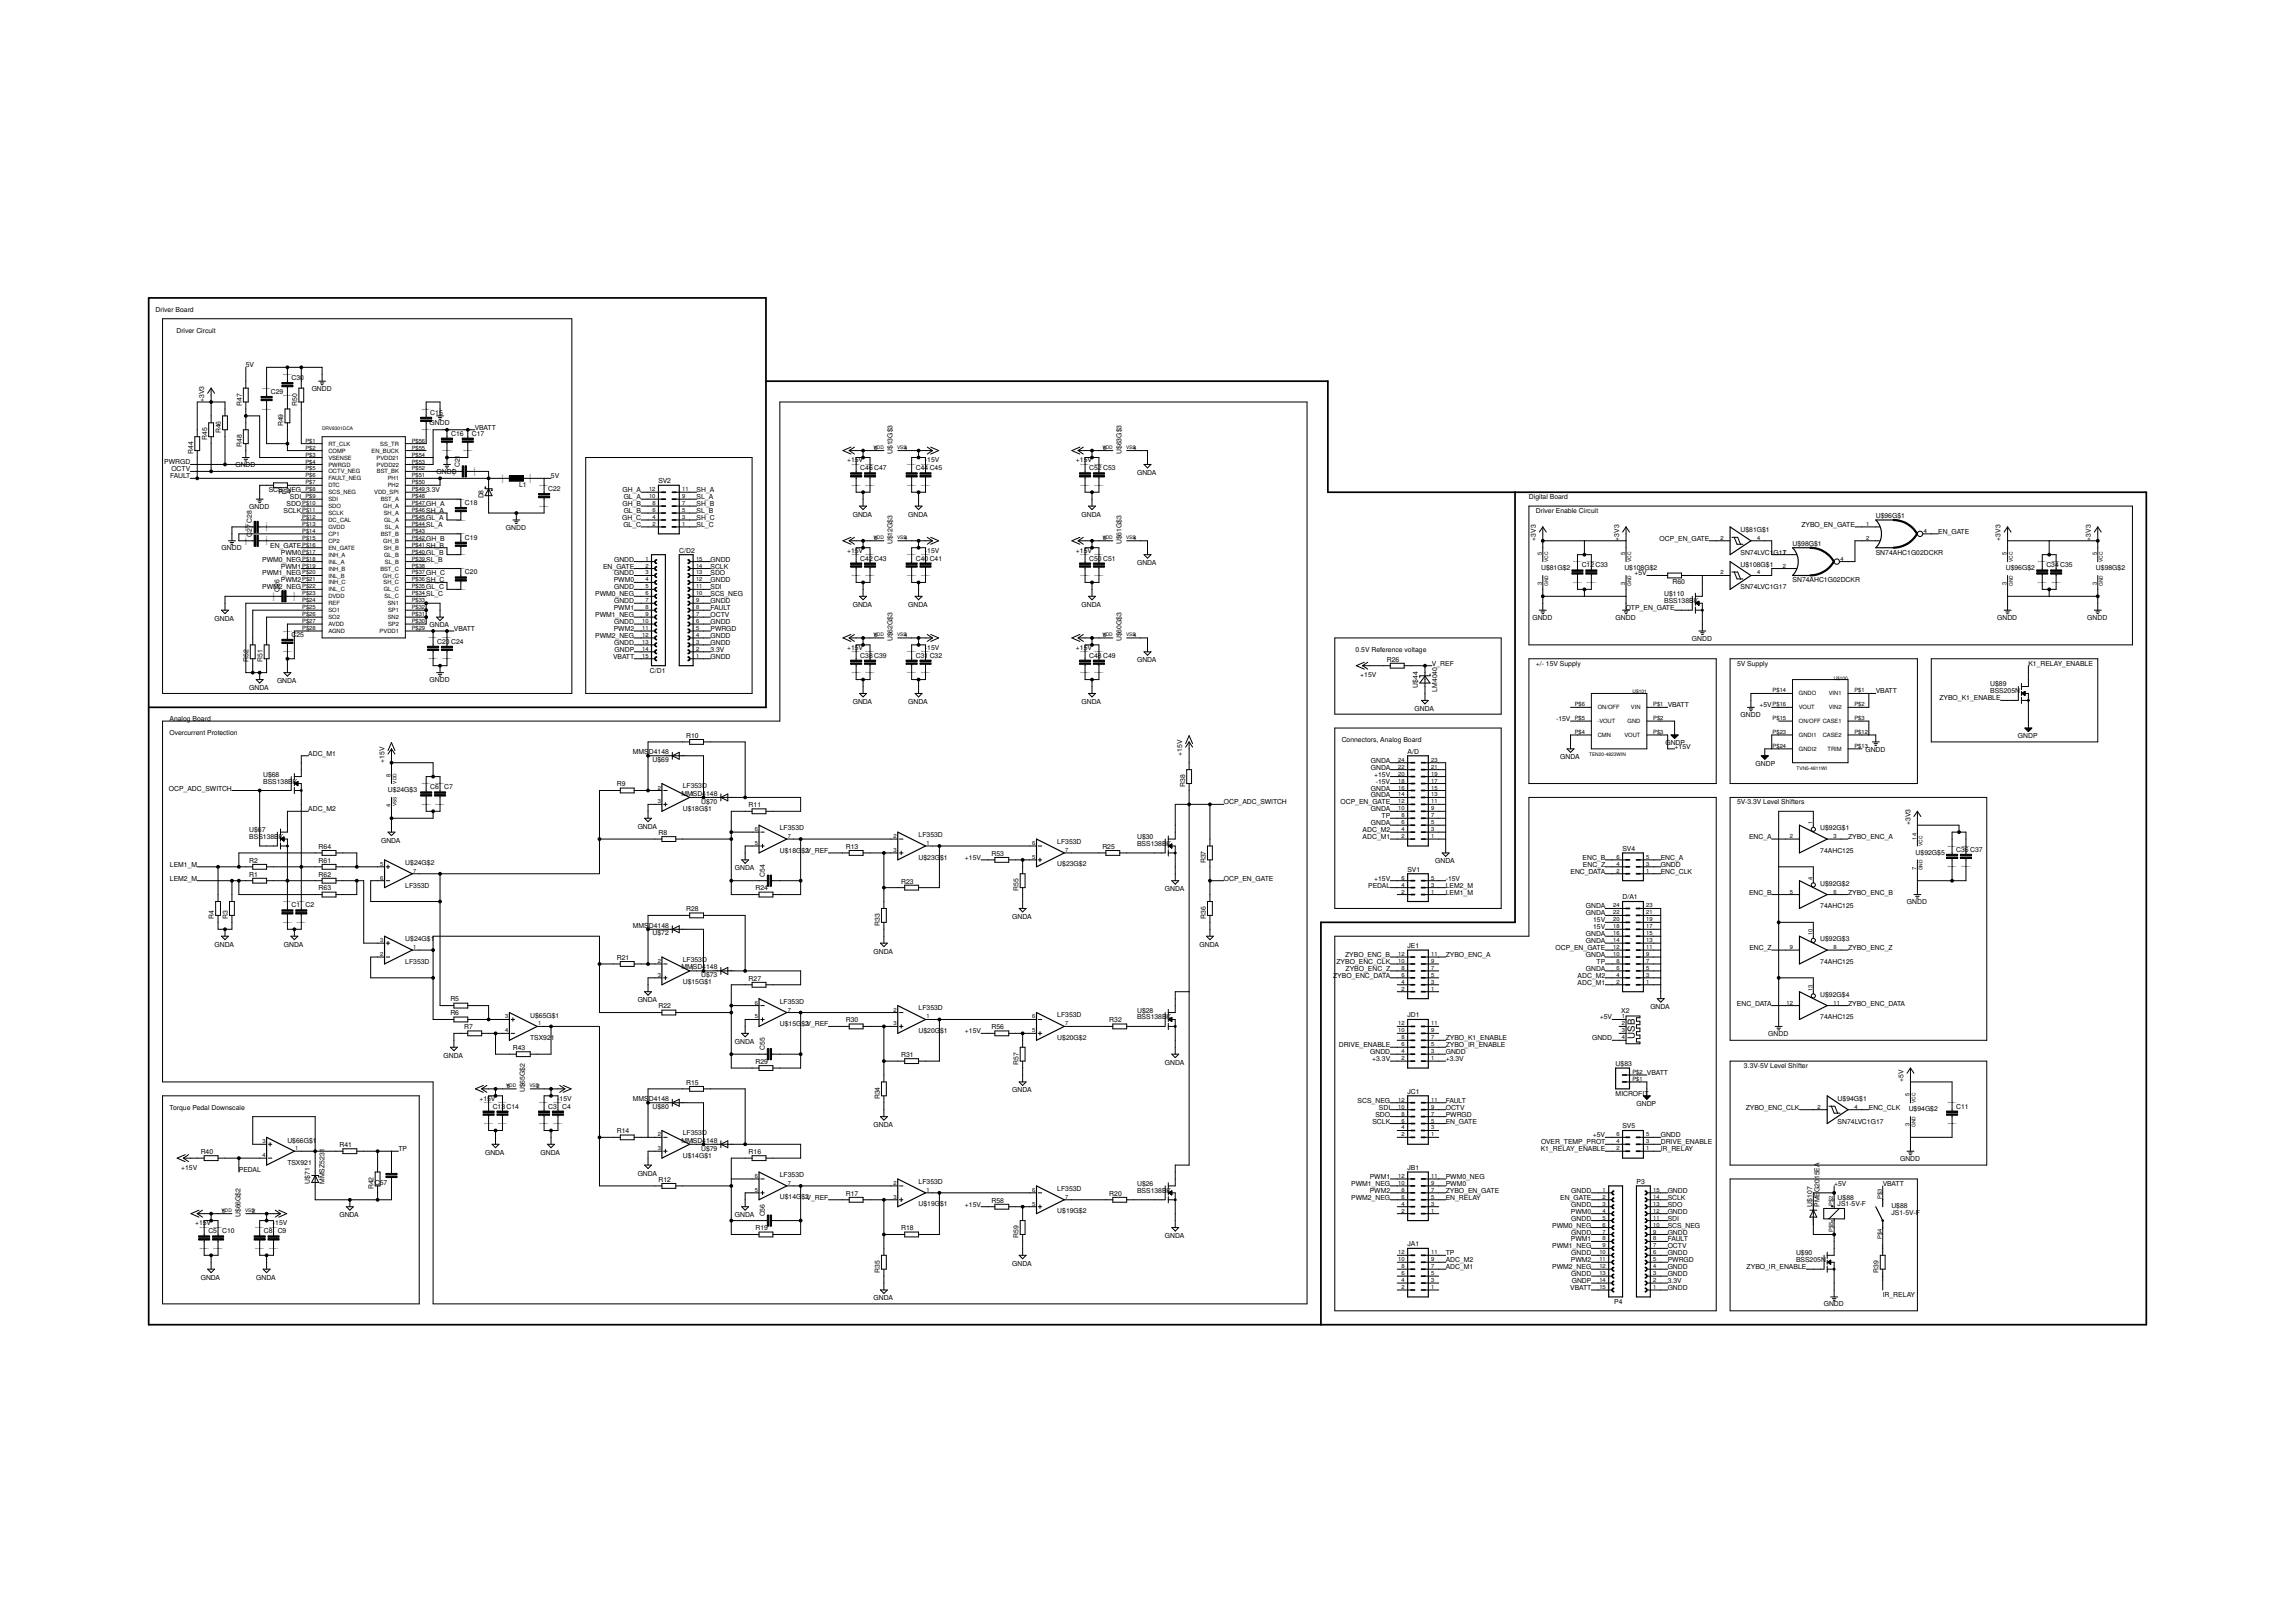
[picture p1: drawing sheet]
<svg xmlns="http://www.w3.org/2000/svg" width="420mm" height="297mm" viewBox="0 0 420 297" stroke-linecap="round" stroke-linejoin="round" font-family="sans-serif">
<defs><g id="words">
<text font-size="1.8" x="299.3" y="190.1" transform="rotate(-90 299.3 190.1)">USB</text>
<g font-size="1.2">
<text x="28.5" y="57.1">Driver Board</text>
<text x="32.3" y="60.9">Driver Circuit</text>
<text x="45" y="67.2">5V</text>
<text x="53.4" y="69.6">C30</text>
<text x="57.1" y="71.5">GNDD</text>
<text x="37.4" y="73.6" transform="rotate(-90 37.4 73.6)">+3V3</text>
<text x="44.2" y="74.2" transform="rotate(-90 44.2 74.2)">R47</text>
<text x="49.6" y="72.1">C29</text>
<text x="54.4" y="74.2" transform="rotate(-90 54.4 74.2)">R50</text>
<text x="78.6" y="77.9">GNDD</text>
<text x="78.8" y="75.9">C15</text>
<text x="35.4" y="83.1" transform="rotate(-90 35.4 83.1)">R44</text>
<text x="37.9" y="80.6" transform="rotate(-90 37.9 80.6)">R45</text>
<text x="40.4" y="79.3" transform="rotate(-90 40.4 79.3)">R46</text>
<text x="44.2" y="81.8" transform="rotate(-90 44.2 81.8)">R48</text>
<text x="51.9" y="78" transform="rotate(-90 51.9 78)">R49</text>
<text x="82.6" y="79.7">C16</text>
<text x="86.4" y="79.7">C17</text>
<text x="86.9" y="78.7">VBATT</text>
<text x="163.4" y="83.1" transform="rotate(-90 163.4 83.1)">U$13G$3</text>
<text x="205.3" y="83.1" transform="rotate(-90 205.3 83.1)">U$63G$3</text>
<text x="30.1" y="85">PWRGD</text>
<text x="31.2" y="87.5">FAULT</text>
<text x="31.4" y="86.3">OCTV</text>
<text x="43.1" y="85.5">GNDD</text>
<text x="79.9" y="86.8">GNDD</text>
<text x="84.2" y="85.5" transform="rotate(-90 84.2 85.5)">C21</text>
<text x="95" y="89.2">L1</text>
<text x="100.4" y="89.9">C22</text>
<text x="100.9" y="87.5">5V</text>
<text x="120.6" y="88.4">SV2</text>
<text x="155.1" y="84.6">+15V</text>
<text x="157.5" y="86.1">C46 C47</text>
<text x="167.7" y="86.1">C44 C45</text>
<text x="169.3" y="84.6">-15V</text>
<text x="197" y="84.6">+15V</text>
<text x="199.4" y="86.1">C52 C53</text>
<text x="208.2" y="86.9">GNDA</text>
<text x="45.6" y="93.1">GNDD</text>
<text x="49.2" y="90.1">SCS_NEG</text>
<text x="51" y="90.5">R54</text>
<text x="51.9" y="93.9">SCLK</text>
<text x="52.4" y="92.6">SDO</text>
<text x="53.1" y="91.4">SDI</text>
<text x="78" y="90.1">3.3V</text>
<text x="78" y="92.6">GH_A</text>
<text x="78" y="95.2">GL_A</text>
<text x="78" y="93.9">SH_A</text>
<text x="85.1" y="92.4">C18</text>
<text x="88.5" y="91.2" transform="rotate(-90 88.5 91.2)">D8</text>
<text x="113.9" y="95.2">GH_C</text>
<text x="114" y="90.1">GH_A</text>
<text x="114" y="92.6">GH_B</text>
<text x="114.2" y="91.4">GL_A</text>
<text x="114.2" y="93.9">GL_B</text>
<text x="127.5" y="95.2">SH_C</text>
<text x="127.5" y="93.9">SL_B</text>
<text x="127.5" y="92.6">SH_B</text>
<text x="127.5" y="91.4">SL_A</text>
<text x="127.5" y="90.1">SH_A</text>
<text x="156.1" y="94.5">GNDA</text>
<text x="166.3" y="94.5">GNDA</text>
<text x="198" y="94.5">GNDA</text>
<text x="279.9" y="91.4">Digital Board</text>
<text x="281.2" y="93.9">Driver Enable Circuit</text>
<text x="343.4" y="94.8">U$96G$1</text>
<text x="40.6" y="100.7">GNDD</text>
<text x="46.1" y="98.2" transform="rotate(-90 46.1 98.2)">C27 C28</text>
<text x="49.5" y="100.2">EN_GATE</text>
<text x="51.4" y="101.5">PWM0</text>
<text x="78" y="99">GH_B</text>
<text x="78" y="101.5">GL_B</text>
<text x="78" y="100.2">SH_B</text>
<text x="78" y="96.4">SL_A</text>
<text x="85.1" y="98.8">C19</text>
<text x="92.6" y="96.9">GNDD</text>
<text x="114.1" y="96.4">GL_C</text>
<text x="124.4" y="101.1">C/D2</text>
<text x="127.5" y="96.4">SL_C</text>
<text x="155.1" y="101.1">+15V</text>
<text x="163.4" y="99.6" transform="rotate(-90 163.4 99.6)">U$12G$3</text>
<text x="169.3" y="101.1">-15V</text>
<text x="197" y="101.1">+15V</text>
<text x="205.3" y="99.6" transform="rotate(-90 205.3 99.6)">U$61G$3</text>
<text x="281.2" y="99" transform="rotate(-90 281.2 99)">+3V3</text>
<text x="296.4" y="99" transform="rotate(-90 296.4 99)">+3V3</text>
<text x="303.8" y="99">OCP_EN_GATE</text>
<text x="318.6" y="101.5">SN74LVC1</text>
<text x="318.6" y="97.4">U$81G$1</text>
<text x="324.7" y="101.5">G17</text>
<text x="328.2" y="99.9">U$98G$1</text>
<text x="329.8" y="96.4">ZYBO_EN_GATE</text>
<text x="343.4" y="101.5">SN74AHC1G02DCKR</text>
<text x="354.8" y="97.7">EN_GATE</text>
<text x="366.3" y="99" transform="rotate(-90 366.3 99)">+3V3</text>
<text x="382.8" y="99" transform="rotate(-90 382.8 99)">+3V3</text>
<text x="48" y="107.9">PWM2_NEG</text>
<text x="48" y="105.3">PWM1_NEG</text>
<text x="48" y="102.8">PWM0_NEG</text>
<text x="51.4" y="104.1">PWM1</text>
<text x="51.4" y="106.6">PWM2</text>
<text x="78" y="105.3">GH_C</text>
<text x="78" y="107.9">GL_C</text>
<text x="78" y="106.6">SH_C</text>
<text x="78" y="102.8">SL_B</text>
<text x="85.1" y="105.1">C20</text>
<text x="110.4" y="104.1">EN_GATE</text>
<text x="112.4" y="106.6">PWM0</text>
<text x="112.4" y="102.8">GNDD</text>
<text x="112.4" y="105.3">GNDD</text>
<text x="112.4" y="107.9">GNDD</text>
<text x="130.1" y="106.6">GNDD</text>
<text x="130.1" y="102.8">GNDD</text>
<text x="130.1" y="105.3">SDO</text>
<text x="130.1" y="107.9">SDI</text>
<text x="130.1" y="104.1">SCLK</text>
<text x="157.5" y="102.6">C42 C43</text>
<text x="167.7" y="102.6">C40 C41</text>
<text x="199.4" y="102.6">C50 C51</text>
<text x="208.2" y="103.4">GNDA</text>
<text x="282.1" y="104.4">U$81G$2</text>
<text x="289.6" y="103.9">C12 C33</text>
<text x="297.4" y="104.4">U$108G$2</text>
<text x="299.2" y="105.3">+5V</text>
<text x="306.2" y="107">R60</text>
<text x="318.6" y="107.9">SN74LVC1G17</text>
<text x="318.6" y="103.7">U$108G$1</text>
<text x="328.2" y="106.6">SN74AHC1G02DCKR</text>
<text x="367.2" y="104.4">U$96G$2</text>
<text x="374.6" y="103.9">C34 C35</text>
<text x="383.7" y="104.4">U$98G$2</text>
<text x="39.3" y="113.6">GNDA</text>
<text x="51.2" y="108.4" transform="rotate(-90 51.2 108.4)">C26</text>
<text x="78" y="109.1">SL_C</text>
<text x="109" y="112.9">PWM1_NEG</text>
<text x="109" y="109.1">PWM0_NEG</text>
<text x="112.4" y="111.7">PWM1</text>
<text x="112.4" y="110.4">GNDD</text>
<text x="130.1" y="110.4">GNDD</text>
<text x="130.1" y="111.7">FAULT</text>
<text x="130.1" y="109.1">SCS_NEG</text>
<text x="130.1" y="112.9">OCTV</text>
<text x="156.1" y="111">GNDA</text>
<text x="166.3" y="111">GNDA</text>
<text x="198" y="111">GNDA</text>
<text x="280.6" y="113.4">GNDD</text>
<text x="295.8" y="113.4">GNDD</text>
<text x="297.7" y="111.7">OTP_EN_GATE</text>
<text x="304.7" y="110.4">BSS138B</text>
<text x="304.7" y="109.1">U$110</text>
<text x="310.1" y="110.4">K</text>
<text x="365.6" y="113.4">GNDD</text>
<text x="382.1" y="113.4">GNDD</text>
<text x="53.4" y="116.6">C25</text>
<text x="78.6" y="114.8">GNDA</text>
<text x="80" y="117.8">C23 C24</text>
<text x="83.1" y="115.5">VBATT</text>
<text x="109" y="116.7">PWM2_NEG</text>
<text x="112.4" y="115.5">PWM2</text>
<text x="112.4" y="114.2">GNDD</text>
<text x="112.4" y="118">GNDD</text>
<text x="112.5" y="119.3">GNDP</text>
<text x="130.1" y="119.3">3.3V</text>
<text x="130.1" y="116.7">GNDD</text>
<text x="130.1" y="114.2">GNDD</text>
<text x="130.1" y="118">GNDD</text>
<text x="130.1" y="115.5">PWRGD</text>
<text x="155.1" y="118.9">+15V</text>
<text x="163.4" y="117.4" transform="rotate(-90 163.4 117.4)">U$62G$3</text>
<text x="169.3" y="118.9">-15V</text>
<text x="197" y="118.9">+15V</text>
<text x="205.3" y="117.4" transform="rotate(-90 205.3 117.4)">U$60G$3</text>
<text x="248.2" y="119.3">0.5V Reference voltage</text>
<text x="309.8" y="117.2">GNDD</text>
<text x="45.5" y="121.2" transform="rotate(-90 45.5 121.2)">R52</text>
<text x="48.1" y="121.2" transform="rotate(-90 48.1 121.2)">R51</text>
<text x="50.7" y="125">GNDA</text>
<text x="78.6" y="124.8">GNDD</text>
<text x="112.2" y="120.6">VBATT</text>
<text x="119" y="123.1">C/D1</text>
<text x="130.1" y="120.6">GNDD</text>
<text x="157.5" y="120.4">C38 C39</text>
<text x="167.7" y="120.4">C31 C32</text>
<text x="199.4" y="120.4">C48 C49</text>
<text x="208.2" y="121.2">GNDA</text>
<text x="249" y="124">+15V</text>
<text x="253.9" y="121.1">R26</text>
<text x="259.5" y="125.8" transform="rotate(-90 259.5 125.8)">U$44</text>
<text x="262.1" y="121.8">V_REF</text>
<text x="281.2" y="121.8">+/- 15V Supply</text>
<text x="318" y="121.8">5V Supply</text>
<text x="364.4" y="125.6">U$89</text>
<text x="371.3" y="121.8">K1_RELAY_ENABLE</text>
<text x="31" y="132">Analog Board</text>
<text x="45.6" y="126.3">GNDA</text>
<text x="156.1" y="128.8">GNDA</text>
<text x="166.3" y="128.8">GNDA</text>
<text x="198" y="128.8">GNDA</text>
<text x="259" y="130.1">GNDA</text>
<text x="263.1" y="126.6" transform="rotate(-90 263.1 126.6)">LM4040</text>
<text x="284.9" y="132">-15V</text>
<text x="305.3" y="129.4">VBATT</text>
<text x="318.6" y="131.2">GNDD</text>
<text x="322.1" y="129.4">+5V</text>
<text x="343.4" y="126.9">VBATT</text>
<text x="355" y="128.2">ZYBO_K1_ENABLE</text>
<text x="364.4" y="126.9">BSS205N</text>
<text x="31" y="134.5">Overcurrent Protection</text>
<text x="125.6" y="135">R10</text>
<text x="245.6" y="135.8">Connectors, Analog Board</text>
<text x="257.7" y="138">A/D</text>
<text x="304.9" y="136.4">GNDP</text>
<text x="306.6" y="137.1">+15V</text>
<text x="341.5" y="137.5">GNDD</text>
<text x="369.4" y="135.2">GNDP</text>
<text x="48.2" y="143.4">BSS138B</text>
<text x="48.2" y="142.1">U$68</text>
<text x="53.6" y="143.4">K</text>
<text x="56.4" y="138.3">ADC_M1</text>
<text x="70.4" y="139.6" transform="rotate(-90 70.4 139.6)">+15V</text>
<text x="112.9" y="143.9">R9</text>
<text x="115.9" y="138.1">MMS</text>
<text x="118.8" y="138.1">D4148</text>
<text x="119.5" y="139.5">U$69</text>
<text x="216.4" y="138.3" transform="rotate(-90 216.4 138.3)">+15V</text>
<text x="251" y="139.6">GNDA</text>
<text x="251" y="140.9">GNDA</text>
<text x="251.6" y="142.1">+15V</text>
<text x="251.9" y="143.4">-15V</text>
<text x="285.6" y="139">GNDA</text>
<text x="321.4" y="140.2">GNDP</text>
<text x="30.9" y="144.7">OCP_ADC_SWITCH</text>
<text x="56.4" y="148.5">ADC_M2</text>
<text x="71" y="145">U$24G$3</text>
<text x="78.8" y="144.5">C6</text>
<text x="81.3" y="144.5">C7</text>
<text x="124.8" y="145.7">MMSD4148</text>
<text x="125" y="144.3">LF353D</text>
<text x="125" y="148.4">U$18G$1</text>
<text x="128.4" y="147.1">U$70</text>
<text x="137.1" y="147.7">R11</text>
<text x="216.9" y="144" transform="rotate(-90 216.9 144)">R38</text>
<text x="224" y="147.2">OCP_ADC_SWITCH</text>
<text x="245.4" y="147.2">OCP_EN_GATE</text>
<text x="251" y="148.5">GNDA</text>
<text x="251" y="146">GNDA</text>
<text x="251" y="144.7">GNDA</text>
<text x="252.9" y="149.8">TP</text>
<text x="318" y="147.2">5V-3.3V Level Shifters</text>
<text x="45.6" y="153.6">BSS138B</text>
<text x="45.6" y="152.3">U$67</text>
<text x="51" y="153.6">K</text>
<text x="58.3" y="155.4">R64</text>
<text x="69.8" y="154.2">GNDA</text>
<text x="116.7" y="151.7">GNDA</text>
<text x="120.6" y="152.8">R8</text>
<text x="142.8" y="151.9">LF353D</text>
<text x="154.8" y="155.4">R13</text>
<text x="168.2" y="153.2">LF353D</text>
<text x="193.6" y="154.5">LF353D</text>
<text x="201.8" y="155.4">R25</text>
<text x="208.2" y="154.8">BSS138B</text>
<text x="208.2" y="153.6">U$30</text>
<text x="213.6" y="154.8">K</text>
<text x="249.5" y="152.3">ADC_M2</text>
<text x="249.5" y="153.6">ADC_M1</text>
<text x="251" y="151">GNDA</text>
<text x="297.1" y="155.7">SV4</text>
<text x="320.2" y="153.6">ENC_A</text>
<text x="333.2" y="152">U$92G$1</text>
<text x="338.3" y="153.6">ZYBO_ENC_A</text>
<text x="349.8" y="151" transform="rotate(-90 349.8 151)">+3V3</text>
<text x="358.1" y="155.9">C36 C37</text>
<text x="31.1" y="161.2">LEM2_M</text>
<text x="31.1" y="158.6">LEM1_M</text>
<text x="45.6" y="160.4">R1</text>
<text x="45.6" y="157.9">R2</text>
<text x="58.3" y="157.9">R61</text>
<text x="58.3" y="160.4">R62</text>
<text x="74.2" y="158.3">U$24G$2</text>
<text x="134.5" y="159.3">GNDA</text>
<text x="140" y="160.4" transform="rotate(-90 140 160.4)">C54</text>
<text x="142.8" y="156">U$18G</text>
<text x="146.7" y="156">$2V_REF</text>
<text x="165" y="161.7">R23</text>
<text x="168.2" y="157.3">U$23G</text>
<text x="172.1" y="157.3">$1</text>
<text x="176.7" y="157.4">+15V</text>
<text x="181.5" y="156.6">R53</text>
<text x="193.6" y="158.6">U$23G$2</text>
<text x="220.8" y="158" transform="rotate(-90 220.8 158)">R37</text>
<text x="224" y="161.2">OCP_EN_GATE</text>
<text x="251.6" y="161.2">+15V</text>
<text x="257.7" y="159.5">SV1</text>
<text x="262.8" y="158">GNDA</text>
<text x="264.7" y="161.2">-15V</text>
<text x="287.5" y="159.9">ENC_DATA</text>
<text x="289.7" y="157.4">ENC_B</text>
<text x="289.8" y="158.6">ENC_Z</text>
<text x="304" y="159.9">ENC_CLK</text>
<text x="304" y="157.4">ENC_A</text>
<text x="304" y="158.6">GNDD</text>
<text x="333.2" y="156.1">74AHC125</text>
<text x="350.7" y="156.4">U$92G$5</text>
<text x="53.4" y="166.1">C1</text>
<text x="55.9" y="166.1">C2</text>
<text x="58.3" y="163">R63</text>
<text x="74.2" y="162.5">LF353D</text>
<text x="125.6" y="166.8">R28</text>
<text x="138.3" y="163">R24</text>
<text x="186.5" y="163.1" transform="rotate(-90 186.5 163.1)">R55</text>
<text x="213.3" y="163.1">GNDA</text>
<text x="250.5" y="162.5">PEDAL</text>
<text x="264.7" y="162.5">LEM2_M</text>
<text x="264.7" y="163.7">LEM1_M</text>
<text x="290.3" y="166.3">GNDA</text>
<text x="290.3" y="167.5">GNDA</text>
<text x="297.1" y="164.6">D/A1</text>
<text x="320.2" y="163.7">ENC_B</text>
<text x="333.2" y="166.3">74AHC125</text>
<text x="333.2" y="162.1">U$92G$2</text>
<text x="338.3" y="163.7">ZYBO_ENC_B</text>
<text x="349.1" y="165.5">GNDD</text>
<text x="39.2" y="168.2" transform="rotate(-90 39.2 168.2)">R4</text>
<text x="39.3" y="173.2">GNDA</text>
<text x="41.7" y="168.2" transform="rotate(-90 41.7 168.2)">R3</text>
<text x="52" y="173.2">GNDA</text>
<text x="74.2" y="172.3">U$24G$1</text>
<text x="115.9" y="169.8">MMS</text>
<text x="118.8" y="169.8">D4148</text>
<text x="119.5" y="171.2">U$72</text>
<text x="161.1" y="169.4" transform="rotate(-90 161.1 169.4)">R33</text>
<text x="185.3" y="168.2">GNDA</text>
<text x="219.6" y="173.2">GNDA</text>
<text x="220.8" y="168.2" transform="rotate(-90 220.8 168.2)">R36</text>
<text x="257.7" y="173.5">JE1</text>
<text x="284.8" y="173.9">OCP_EN_GATE</text>
<text x="290.3" y="172.6">GNDA</text>
<text x="290.3" y="171.3">GNDA</text>
<text x="291.7" y="168.8">15V</text>
<text x="291.7" y="170.1">15V</text>
<text x="320.3" y="173.9">ENC_Z</text>
<text x="333.2" y="172.3">U$92G$3</text>
<text x="338.3" y="173.9">ZYBO_ENC_Z</text>
<text x="74.2" y="176.4">LF353D</text>
<text x="112.9" y="175.7">R21</text>
<text x="124.8" y="177.4">MMSD4148</text>
<text x="125" y="176">LF353D</text>
<text x="128.4" y="178.8">U$73</text>
<text x="137.1" y="179.5">R27</text>
<text x="159.9" y="174.5">GNDA</text>
<text x="244.1" y="179">ZYBO_ENC_DATA</text>
<text x="244.7" y="176.4">ZYBO_ENC_CLK</text>
<text x="246.3" y="175.2">ZYBO_ENC_B</text>
<text x="246.3" y="177.7">ZYBO_ENC_Z</text>
<text x="264.7" y="175.2">ZYBO_ENC_A</text>
<text x="288.8" y="179">ADC_M2</text>
<text x="290.3" y="177.7">GNDA</text>
<text x="290.3" y="175.2">GNDA</text>
<text x="292.3" y="176.4">TP</text>
<text x="333.2" y="176.4">74AHC125</text>
<text x="82.5" y="183.3">R5</text>
<text x="82.5" y="185.8">R6</text>
<text x="116.7" y="183.4">GNDA</text>
<text x="120.6" y="184.6">R22</text>
<text x="125" y="180.2">U$15G$1</text>
<text x="142.8" y="183.7">LF353D</text>
<text x="168.2" y="184.9">LF353D</text>
<text x="208.2" y="185.3">U$28</text>
<text x="288.8" y="180.2">ADC_M1</text>
<text x="296.8" y="185.4">X2</text>
<text x="302.1" y="184.7">GNDA</text>
<text x="318" y="184">ENC_DATA</text>
<text x="333.2" y="182.5">U$92G$4</text>
<text x="338.3" y="184">ZYBO_ENC_DATA</text>
<text x="85" y="188.4">R7</text>
<text x="97.1" y="190.4">TSX921</text>
<text x="97.1" y="186.3">U$65G$1</text>
<text x="134.5" y="191">GNDA</text>
<text x="142.8" y="187.8">U$15G</text>
<text x="146.7" y="187.8">$2V_REF</text>
<text x="154.8" y="187.1">R30</text>
<text x="168.2" y="189.1">U$20G</text>
<text x="172.1" y="189.1">$1</text>
<text x="176.7" y="189.1">+15V</text>
<text x="181.5" y="188.4">R56</text>
<text x="193.6" y="186.2">LF353D</text>
<text x="193.6" y="190.3">U$20G$2</text>
<text x="203.1" y="187.1">R32</text>
<text x="208.2" y="186.6">BSS138B</text>
<text x="213.6" y="186.6">K</text>
<text x="245.1" y="191.7">DRIVE_ENABLE</text>
<text x="257.7" y="186.2">JD1</text>
<text x="264.7" y="191.7">ZYBO_IR_ENABLE</text>
<text x="264.7" y="190.4">ZYBO_K1_ENABLE</text>
<text x="291.5" y="190.4">GNDD</text>
<text x="292.9" y="186.6">+5V</text>
<text x="323.7" y="189.6">GNDD</text>
<text x="333.2" y="186.6">74AHC125</text>
<text x="81.2" y="193.6">GNDA</text>
<text x="93.9" y="192.2">R43</text>
<text x="138.3" y="194.7">R29</text>
<text x="140" y="192.2" transform="rotate(-90 140 192.2)">C55</text>
<text x="165" y="193.4">R31</text>
<text x="186.5" y="194.8" transform="rotate(-90 186.5 194.8)">R57</text>
<text x="213.3" y="194.8">GNDA</text>
<text x="250.8" y="192.9">GNDD</text>
<text x="251.2" y="194.2">+3.3V</text>
<text x="264.7" y="192.9">GNDD</text>
<text x="264.7" y="194.2">+3.3V</text>
<text x="295.8" y="195.1">U$83</text>
<text x="301.5" y="196.7">VBATT</text>
<text x="319.3" y="195.5">3.3V-5V Level Shifter</text>
<text x="31" y="203.1">Torque Pedal Downscale</text>
<text x="87.8" y="201.4">+15V</text>
<text x="90.2" y="202.9">C13 C14</text>
<text x="96.1" y="199.9" transform="rotate(-90 96.1 199.9)">U$65G$2</text>
<text x="100.4" y="202.9">C3</text>
<text x="102" y="201.4">-15V</text>
<text x="102.9" y="202.9">C4</text>
<text x="115.9" y="201.5">MMS</text>
<text x="118.8" y="201.5">D4148</text>
<text x="119.5" y="202.9">U$80</text>
<text x="125.6" y="198.5">R15</text>
<text x="161.1" y="201.2" transform="rotate(-90 161.1 201.2)">R34</text>
<text x="185.3" y="199.9">GNDA</text>
<text x="248.6" y="201.8">SCS_NEG</text>
<text x="252.4" y="203.1">SDI</text>
<text x="257.7" y="200.2">JC1</text>
<text x="264.7" y="201.8">FAULT</text>
<text x="264.7" y="203.1">OCTV</text>
<text x="295.8" y="200.5">MICROFIT</text>
<text x="299.6" y="202.5">GNDP</text>
<text x="319.6" y="203.1">ZYBO_ENC_CLK</text>
<text x="336.4" y="201.5">U$94G$1</text>
<text x="342.1" y="203.1">ENC_CLK</text>
<text x="348.5" y="198" transform="rotate(-90 348.5 198)">+5V</text>
<text x="349.4" y="203.4">U$94G$2</text>
<text x="358.1" y="202.9">C11</text>
<text x="52.6" y="209.1">U$66G$1</text>
<text x="62.1" y="210">R41</text>
<text x="112.9" y="207.4">R14</text>
<text x="124.8" y="209.2">MMSD4148</text>
<text x="125" y="207.8">LF353D</text>
<text x="159.9" y="206.3">GNDA</text>
<text x="251.3" y="205.6">SCLK</text>
<text x="251.8" y="204.4">SDO</text>
<text x="264.7" y="205.6">EN_GATE</text>
<text x="264.7" y="204.4">PWRGD</text>
<text x="282.1" y="209.4">OVER_TEMP_PROT</text>
<text x="291.6" y="208.2">+5V</text>
<text x="297.1" y="206.5">SV5</text>
<text x="304" y="209.4">DRIVE_ENABLE</text>
<text x="304" y="208.2">GNDD</text>
<text x="336.4" y="205.6">SN74LVC1G17</text>
<text x="33.2" y="214.1">+15V</text>
<text x="36.7" y="211.2">R40</text>
<text x="43.7" y="214.5">PEDAL</text>
<text x="52.6" y="213.2">TSX921</text>
<text x="72.9" y="210.7">TP</text>
<text x="88.8" y="211.3">GNDA</text>
<text x="99" y="211.3">GNDA</text>
<text x="116.7" y="215.1">GNDA</text>
<text x="125" y="211.9">U$14G$1</text>
<text x="128.4" y="210.6">U$79</text>
<text x="137.1" y="211.2">R16</text>
<text x="142.8" y="215.4">LF353D</text>
<text x="250.8" y="215.8">PWM1</text>
<text x="257.7" y="214.1">JB1</text>
<text x="264.7" y="215.8">PWM0_NEG</text>
<text x="282.1" y="210.7">K1_RELAY_ENABLE</text>
<text x="304" y="210.7">IR_RELAY</text>
<text x="347.9" y="212.4">GNDD</text>
<text x="56.7" y="216.7" transform="rotate(-90 56.7 216.7)">U$71</text>
<text x="59.4" y="216.7" transform="rotate(-90 59.4 216.7)">MMSZ5231</text>
<text x="68.4" y="217.7" transform="rotate(-90 68.4 217.7)">R42</text>
<text x="68.6" y="216.9">C57</text>
<text x="120.6" y="216.3">R12</text>
<text x="142.8" y="219.5">U$14G</text>
<text x="146.7" y="219.5">$2V_REF</text>
<text x="154.8" y="218.8">R17</text>
<text x="168.2" y="216.7">LF353D</text>
<text x="168.2" y="220.8">U$19G</text>
<text x="172.1" y="220.8">$1</text>
<text x="176.7" y="220.9">+15V</text>
<text x="181.5" y="220.1">R58</text>
<text x="193.6" y="217.9">LF353D</text>
<text x="203.1" y="218.8">R20</text>
<text x="208.2" y="218.3">BSS138B</text>
<text x="208.2" y="217.1">U$26</text>
<text x="213.6" y="218.3">K</text>
<text x="247.4" y="219.6">PWM2_NEG</text>
<text x="247.4" y="217.1">PWM1_NEG</text>
<text x="250.8" y="218.3">PWM2</text>
<text x="264.7" y="217.1">PWM0</text>
<text x="264.7" y="219.6">EN_RELAY</text>
<text x="264.7" y="218.3">ZYBO_EN_GATE</text>
<text x="285.7" y="219.6">EN_GATE</text>
<text x="287.7" y="218.3">GNDD</text>
<text x="287.7" y="220.9">GNDD</text>
<text x="299.6" y="216.7">P3</text>
<text x="305.3" y="218.3">GNDD</text>
<text x="305.3" y="220.9">SDO</text>
<text x="305.3" y="219.6">SCLK</text>
<text x="331.7" y="220.9" transform="rotate(-90 331.7 220.9)">U$107</text>
<text x="333.1" y="220.9" transform="rotate(-90 333.1 220.9)">PME</text>
<text x="333.1" y="218.2" transform="rotate(-90 333.1 218.2)">G2015EA</text>
<text x="335.8" y="217.1">+5V</text>
<text x="336.4" y="220.7">JS1-5V-F</text>
<text x="336.4" y="219.6">U$88</text>
<text x="344.7" y="217.1">VBATT</text>
<text x="346.3" y="221.2">U$88</text>
<text x="35.7" y="224.3">+15V</text>
<text x="38.1" y="225.7">C5</text>
<text x="40.7" y="225.7">C10</text>
<text x="44" y="222.8" transform="rotate(-90 44 222.8)">U$66G$2</text>
<text x="48.3" y="225.7">C8</text>
<text x="50" y="224.3">-15V</text>
<text x="50.8" y="225.7">C9</text>
<text x="62.1" y="222.8">GNDA</text>
<text x="134.5" y="222.8">GNDA</text>
<text x="138.3" y="225.2">R19</text>
<text x="140" y="222.6" transform="rotate(-90 140 222.6)">C56</text>
<text x="165" y="225.2">R18</text>
<text x="186.5" y="226.6" transform="rotate(-90 186.5 226.6)">R59</text>
<text x="193.6" y="222.1">U$19G$2</text>
<text x="213.3" y="226.6">GNDA</text>
<text x="284.2" y="224.7">PWM0_NEG</text>
<text x="287.6" y="222.1">PWM0</text>
<text x="287.6" y="227.2">PWM1</text>
<text x="287.7" y="223.4">GNDD</text>
<text x="287.7" y="225.9">GNDD</text>
<text x="305.3" y="225.9">GNDD</text>
<text x="305.3" y="222.1">GNDD</text>
<text x="305.3" y="227.2">FAULT</text>
<text x="305.3" y="223.4">SDI</text>
<text x="305.3" y="224.7">SCS_NEG</text>
<text x="346.3" y="222.4">JS1-5V-F</text>
<text x="161.1" y="232.9" transform="rotate(-90 161.1 232.9)">R35</text>
<text x="185.3" y="231.7">GNDA</text>
<text x="257.7" y="228.1">JA1</text>
<text x="264.7" y="231">ADC_M2</text>
<text x="264.7" y="232.3">ADC_M1</text>
<text x="264.7" y="229.7">TP</text>
<text x="284.2" y="232.3">PWM2_NEG</text>
<text x="284.2" y="228.5">PWM1_NEG</text>
<text x="287.6" y="231">PWM2</text>
<text x="287.7" y="229.7">GNDD</text>
<text x="287.7" y="233.6">GNDD</text>
<text x="305.3" y="232.3">GNDD</text>
<text x="305.3" y="229.7">GNDD</text>
<text x="305.3" y="233.6">GNDD</text>
<text x="305.3" y="231">PWRGD</text>
<text x="305.3" y="228.5">OCTV</text>
<text x="319.8" y="232.3">ZYBO_IR_ENABLE</text>
<text x="328.8" y="231">BSS205N</text>
<text x="328.8" y="229.7">U$90</text>
<text x="343.9" y="232.9" transform="rotate(-90 343.9 232.9)">R39</text>
<text x="36.7" y="234.2">GNDA</text>
<text x="46.9" y="234.2">GNDA</text>
<text x="159.9" y="238">GNDA</text>
<text x="287.5" y="236.1">VBATT</text>
<text x="287.7" y="234.8">GNDP</text>
<text x="295.5" y="238.6">P4</text>
<text x="305.3" y="234.8">3.3V</text>
<text x="305.3" y="236.1">GNDD</text>
<text x="333.9" y="239.1">GNDD</text>
<text x="344.7" y="237.4">IR_RELAY</text>
</g>
<g font-size="1.1">
<text x="55.9" y="81">P$1</text>
<text x="55.9" y="82.3">P$2</text>
<text x="55.9" y="83.6">P$3</text>
<text x="60.1" y="81.6">RT_CLK</text>
<text x="60.1" y="82.8">COMP</text>
<text x="68" y="82.8">EN_BUCK</text>
<text x="69.6" y="81.6">SS_TR</text>
<text x="75.4" y="83.6">P$54</text>
<text x="75.4" y="82.3">P$55</text>
<text x="75.4" y="81">P$56</text>
<text x="160.1" y="82.3">8</text>
<text x="165.5" y="82.3">4</text>
<text x="202" y="82.3">8</text>
<text x="207.4" y="82.3">4</text>
<text x="55.9" y="84.8">P$4</text>
<text x="55.9" y="86.1">P$5</text>
<text x="55.9" y="87.4">P$6</text>
<text x="55.9" y="88.6">P$7</text>
<text x="55.9" y="89.9">P$8</text>
<text x="60.1" y="84.1">VSENSE</text>
<text x="60.1" y="85.4">PWRGD</text>
<text x="60.1" y="86.7">OCTV_NEG</text>
<text x="60.1" y="87.9">FAULT_NEG</text>
<text x="60.1" y="89.2">DTC</text>
<text x="68.9" y="85.4">PVDD22</text>
<text x="68.9" y="84.1">PVDD21</text>
<text x="69" y="86.7">BST_BK</text>
<text x="71" y="89.2">PH2</text>
<text x="71" y="87.9">PH1</text>
<text x="75.4" y="89.9">P$49</text>
<text x="75.4" y="88.6">P$50</text>
<text x="75.4" y="87.4">P$51</text>
<text x="75.4" y="86.1">P$52</text>
<text x="75.4" y="84.8">P$53</text>
<text x="118.8" y="89.9">12</text>
<text x="124.9" y="89.9">11</text>
<text x="55.3" y="92.4">P$10</text>
<text x="55.3" y="93.7">P$11</text>
<text x="55.3" y="95">P$12</text>
<text x="55.9" y="91.2">P$9</text>
<text x="60.1" y="90.5">SCS_NEG</text>
<text x="60.1" y="91.7">SDI</text>
<text x="60.1" y="93">SDO</text>
<text x="60.1" y="94.3">SCLK</text>
<text x="60.1" y="95.5">DC_CAL</text>
<text x="68.5" y="90.5">VDD_SPI</text>
<text x="69.7" y="91.7">BST_A</text>
<text x="70.2" y="93">GH_A</text>
<text x="70.3" y="94.3">SH_A</text>
<text x="70.3" y="95.5">GL_A</text>
<text x="75.4" y="95">P$45</text>
<text x="75.4" y="93.7">P$46</text>
<text x="75.4" y="92.4">P$47</text>
<text x="75.4" y="91.2">P$48</text>
<text x="118.8" y="91.2">10</text>
<text x="119.4" y="95">4</text>
<text x="119.4" y="93.7">6</text>
<text x="119.4" y="92.4">8</text>
<text x="124.9" y="95">3</text>
<text x="124.9" y="93.7">5</text>
<text x="124.9" y="92.4">7</text>
<text x="124.9" y="91.2">9</text>
<text x="55.3" y="96.3">P$13</text>
<text x="55.3" y="97.5">P$14</text>
<text x="55.3" y="98.8">P$15</text>
<text x="55.3" y="100.1">P$16</text>
<text x="55.3" y="101.3">P$17</text>
<text x="60.1" y="96.8">GVDD</text>
<text x="60.1" y="98.1">CP1</text>
<text x="60.1" y="99.4">CP2</text>
<text x="60.1" y="100.6">EN_GATE</text>
<text x="60.1" y="101.9">INH_A</text>
<text x="69.7" y="98.1">BST_B</text>
<text x="70.2" y="99.4">GH_B</text>
<text x="70.3" y="100.6">SH_B</text>
<text x="70.3" y="101.9">GL_B</text>
<text x="70.5" y="96.8">SL_A</text>
<text x="75.4" y="101.3">P$40</text>
<text x="75.4" y="100.1">P$41</text>
<text x="75.4" y="98.8">P$42</text>
<text x="75.4" y="97.5">P$43</text>
<text x="75.4" y="96.3">P$44</text>
<text x="119.4" y="96.3">2</text>
<text x="124.9" y="96.3">1</text>
<text x="160.1" y="98.8">8</text>
<text x="165.5" y="98.8">4</text>
<text x="202" y="98.8">8</text>
<text x="207.4" y="98.8">4</text>
<text x="282.3" y="101.6" transform="rotate(-90 282.3 101.6)">5</text>
<text x="297.5" y="101.6" transform="rotate(-90 297.5 101.6)">5</text>
<text x="315" y="98.8">2</text>
<text x="321.7" y="98.8">4</text>
<text x="326.4" y="101.3">1</text>
<text x="341.6" y="96.3">1</text>
<text x="341.6" y="98.8">2</text>
<text x="352.2" y="97.5">4</text>
<text x="367.4" y="101.6" transform="rotate(-90 367.4 101.6)">5</text>
<text x="383.9" y="101.6" transform="rotate(-90 383.9 101.6)">5</text>
<text x="55.3" y="102.6">P$18</text>
<text x="55.3" y="103.9">P$19</text>
<text x="55.3" y="105.1">P$20</text>
<text x="55.3" y="106.4">P$21</text>
<text x="55.3" y="107.7">P$22</text>
<text x="60.1" y="103.2">INL_A</text>
<text x="60.1" y="104.4">INH_B</text>
<text x="60.1" y="105.7">INL_B</text>
<text x="60.1" y="107">INH_C</text>
<text x="69.6" y="104.4">BST_C</text>
<text x="70.1" y="105.7">GH_C</text>
<text x="70.2" y="107">SH_C</text>
<text x="70.5" y="103.2">SL_B</text>
<text x="75.4" y="107.7">P$35</text>
<text x="75.4" y="106.4">P$36</text>
<text x="75.4" y="105.1">P$37</text>
<text x="75.4" y="103.9">P$38</text>
<text x="75.4" y="102.6">P$39</text>
<text x="118.2" y="102.6">1</text>
<text x="118.2" y="103.9">2</text>
<text x="118.2" y="105.1">3</text>
<text x="118.2" y="106.4">4</text>
<text x="118.2" y="107.7">5</text>
<text x="127.4" y="107.7">11</text>
<text x="127.4" y="106.4">12</text>
<text x="127.4" y="105.1">13</text>
<text x="127.4" y="103.9">14</text>
<text x="127.4" y="102.6">15</text>
<text x="282.3" y="107.1" transform="rotate(-90 282.3 107.1)">3</text>
<text x="297.5" y="107.1" transform="rotate(-90 297.5 107.1)">3</text>
<text x="315" y="105.1">2</text>
<text x="321.7" y="105.1">4</text>
<text x="326.4" y="103.9">2</text>
<text x="337" y="102.6">4</text>
<text x="367.4" y="107.1" transform="rotate(-90 367.4 107.1)">3</text>
<text x="383.9" y="107.1" transform="rotate(-90 383.9 107.1)">3</text>
<text x="55.3" y="109">P$23</text>
<text x="55.3" y="110.2">P$24</text>
<text x="55.3" y="111.5">P$25</text>
<text x="55.3" y="112.8">P$26</text>
<text x="60.1" y="108.2">INL_C</text>
<text x="60.1" y="109.5">DVDD</text>
<text x="60.1" y="110.8">REF</text>
<text x="60.1" y="112.1">SO1</text>
<text x="60.1" y="113.3">SO2</text>
<text x="70.3" y="108.2">GL_C</text>
<text x="70.4" y="109.5">SL_C</text>
<text x="71" y="113.3">SN2</text>
<text x="71" y="110.8">SN1</text>
<text x="71" y="112.1">SP1</text>
<text x="75.4" y="112.8">P$31</text>
<text x="75.4" y="111.5">P$32</text>
<text x="75.4" y="110.2">P$33</text>
<text x="75.4" y="109">P$34</text>
<text x="118.2" y="109">6</text>
<text x="118.2" y="110.2">7</text>
<text x="118.2" y="111.5">8</text>
<text x="118.2" y="112.8">9</text>
<text x="127.4" y="112.8">7</text>
<text x="127.4" y="111.5">8</text>
<text x="127.4" y="110.2">9</text>
<text x="127.4" y="109">10</text>
<text x="55.3" y="114">P$27</text>
<text x="55.3" y="115.3">P$28</text>
<text x="60.1" y="114.6">AVDD</text>
<text x="60.1" y="115.9">AGND</text>
<text x="69.5" y="115.9">PVDD1</text>
<text x="71" y="114.6">SP2</text>
<text x="75.4" y="115.3">P$29</text>
<text x="75.4" y="114">P$30</text>
<text x="117.6" y="114">10</text>
<text x="117.6" y="115.3">11</text>
<text x="117.6" y="116.6">12</text>
<text x="117.6" y="117.8">13</text>
<text x="117.6" y="119.1">14</text>
<text x="127.4" y="119.1">2</text>
<text x="127.4" y="117.8">3</text>
<text x="127.4" y="116.6">4</text>
<text x="127.4" y="115.3">5</text>
<text x="127.4" y="114">6</text>
<text x="160.1" y="116.6">8</text>
<text x="165.5" y="116.6">4</text>
<text x="202" y="116.6">8</text>
<text x="207.4" y="116.6">4</text>
<text x="117.6" y="120.4">15</text>
<text x="127.4" y="120.4">1</text>
<text x="288.3" y="131.8">P$5</text>
<text x="288.3" y="129.3">P$6</text>
<text x="292.5" y="129.8">ON/OFF</text>
<text x="298.6" y="129.8">VIN</text>
<text x="302.7" y="129.3">P$1</text>
<text x="302.7" y="131.8">P$2</text>
<text x="324.5" y="131.8">P$15</text>
<text x="324.5" y="129.3">P$16</text>
<text x="324.5" y="126.7">P$14</text>
<text x="329.3" y="129.8">VOUT</text>
<text x="329.3" y="127.3">GNDO</text>
<text x="334.8" y="127.3">VIN1</text>
<text x="334.8" y="129.8">VIN2</text>
<text x="339.5" y="126.7">P$1</text>
<text x="339.5" y="129.3">P$2</text>
<text x="339.5" y="131.8">P$3</text>
<text x="288.3" y="134.3">P$4</text>
<text x="292.5" y="134.9">CMN</text>
<text x="292.5" y="132.4">-VOUT</text>
<text x="297.4" y="134.9">VOUT</text>
<text x="298" y="132.4">GND</text>
<text x="302.7" y="134.3">P$3</text>
<text x="324.5" y="136.9">P$24</text>
<text x="324.5" y="134.3">P$23</text>
<text x="329.3" y="137.4">GNDI2</text>
<text x="329.3" y="134.9">GNDI1</text>
<text x="329.3" y="132.4">ON/OFF CASE1</text>
<text x="333.7" y="134.9">CASE2</text>
<text x="334.6" y="137.4">TRIM</text>
<text x="339.5" y="134.3">P$12</text>
<text x="339.5" y="136.9">P$13</text>
<text x="71.5" y="142.2" transform="rotate(-90 71.5 142.2)">8</text>
<text x="256" y="143.2">18</text>
<text x="256" y="142">20</text>
<text x="256" y="140.7">22</text>
<text x="256" y="139.4">24</text>
<text x="262" y="143.2">17</text>
<text x="262" y="142">19</text>
<text x="262" y="140.7">21</text>
<text x="262" y="139.4">23</text>
<text x="71.5" y="147.7" transform="rotate(-90 71.5 147.7)">4</text>
<text x="120.4" y="144.5">2</text>
<text x="120.4" y="147">3</text>
<text x="126.4" y="145.8">1</text>
<text x="256" y="148.3">10</text>
<text x="256" y="147">12</text>
<text x="256" y="145.8">14</text>
<text x="256" y="144.5">16</text>
<text x="256.6" y="149.6">8</text>
<text x="262" y="149.6">7</text>
<text x="262" y="148.3">9</text>
<text x="262" y="147">11</text>
<text x="262" y="145.8">13</text>
<text x="262" y="144.5">15</text>
<text x="138.2" y="152.1">6</text>
<text x="138.2" y="154.7">5</text>
<text x="144.2" y="153.4">7</text>
<text x="163.6" y="153.4">2</text>
<text x="163.6" y="155.9">3</text>
<text x="169.6" y="154.7">1</text>
<text x="189" y="154.7">6</text>
<text x="195" y="155.9">7</text>
<text x="256.6" y="153.4">2</text>
<text x="256.6" y="152.1">4</text>
<text x="256.6" y="150.9">6</text>
<text x="262" y="153.4">1</text>
<text x="262" y="152.1">3</text>
<text x="262" y="150.9">5</text>
<text x="327.7" y="153.4">2</text>
<text x="331.8" y="150.9" transform="rotate(-90 331.8 150.9)">1</text>
<text x="335.7" y="153.4">3</text>
<text x="350.8" y="153.7" transform="rotate(-90 350.8 153.7)">14</text>
<text x="69.6" y="161">6</text>
<text x="69.6" y="158.5">5</text>
<text x="75.7" y="159.7">7</text>
<text x="189" y="157.2">5</text>
<text x="256.6" y="161">6</text>
<text x="262" y="161">5</text>
<text x="295.9" y="159.7">2</text>
<text x="295.9" y="158.5">4</text>
<text x="295.9" y="157.2">6</text>
<text x="301.4" y="159.7">1</text>
<text x="301.4" y="158.5">3</text>
<text x="301.4" y="157.2">5</text>
<text x="331.8" y="161" transform="rotate(-90 331.8 161)">4</text>
<text x="350.8" y="159.1" transform="rotate(-90 350.8 159.1)">7</text>
<text x="256.6" y="163.5">2</text>
<text x="256.6" y="162.3">4</text>
<text x="262" y="163.5">1</text>
<text x="262" y="162.3">3</text>
<text x="295.3" y="167.4">22</text>
<text x="295.3" y="166.1">24</text>
<text x="301.4" y="167.4">21</text>
<text x="301.4" y="166.1">23</text>
<text x="327.7" y="163.5">5</text>
<text x="335.7" y="163.5">6</text>
<text x="69.6" y="172.4">3</text>
<text x="75.7" y="173.7">1</text>
<text x="295.3" y="173.7">12</text>
<text x="295.3" y="172.4">14</text>
<text x="295.3" y="171.2">16</text>
<text x="295.3" y="169.9">18</text>
<text x="295.3" y="168.6">20</text>
<text x="301.4" y="173.7">11</text>
<text x="301.4" y="172.4">13</text>
<text x="301.4" y="171.2">15</text>
<text x="301.4" y="169.9">17</text>
<text x="301.4" y="168.6">19</text>
<text x="327.7" y="173.7">9</text>
<text x="331.8" y="171.2" transform="rotate(-90 331.8 171.2)">10</text>
<text x="335.7" y="173.7">8</text>
<text x="69.6" y="175">2</text>
<text x="120.4" y="176.2">2</text>
<text x="120.4" y="178.8">3</text>
<text x="126.4" y="177.5">1</text>
<text x="256" y="176.2">10</text>
<text x="256" y="175">12</text>
<text x="256.6" y="178.8">6</text>
<text x="256.6" y="177.5">8</text>
<text x="262" y="178.8">5</text>
<text x="262" y="177.5">7</text>
<text x="262" y="176.2">9</text>
<text x="262" y="175">11</text>
<text x="295.3" y="175">10</text>
<text x="295.9" y="178.8">4</text>
<text x="295.9" y="177.5">6</text>
<text x="295.9" y="176.2">8</text>
<text x="301.4" y="178.8">3</text>
<text x="301.4" y="177.5">5</text>
<text x="301.4" y="176.2">7</text>
<text x="301.4" y="175">9</text>
<text x="138.2" y="183.9">6</text>
<text x="144.2" y="185.1">7</text>
<text x="163.6" y="185.1">2</text>
<text x="256.6" y="181.3">2</text>
<text x="256.6" y="180.1">4</text>
<text x="262" y="181.3">1</text>
<text x="262" y="180.1">3</text>
<text x="295.9" y="180.1">2</text>
<text x="301.4" y="180.1">1</text>
<text x="327.1" y="183.9">12</text>
<text x="331.8" y="181.3" transform="rotate(-90 331.8 181.3)">13</text>
<text x="335.7" y="183.9">11</text>
<text x="92.5" y="188.9">4</text>
<text x="92.5" y="186.4">3</text>
<text x="98.5" y="187.7">1</text>
<text x="138.2" y="186.4">5</text>
<text x="163.6" y="187.7">3</text>
<text x="169.6" y="186.4">1</text>
<text x="189" y="186.4">6</text>
<text x="189" y="188.9">5</text>
<text x="195" y="187.7">7</text>
<text x="256" y="188.9">10</text>
<text x="256" y="187.7">12</text>
<text x="256.6" y="191.5">6</text>
<text x="256.6" y="190.2">8</text>
<text x="262" y="191.5">5</text>
<text x="262" y="190.2">7</text>
<text x="262" y="188.9">9</text>
<text x="262" y="187.7">11</text>
<text x="296.9" y="186.4">1</text>
<text x="296.9" y="187.7">2</text>
<text x="296.9" y="188.9">3</text>
<text x="296.9" y="190.2">4</text>
<text x="256.6" y="194">2</text>
<text x="256.6" y="192.7">4</text>
<text x="262" y="194">1</text>
<text x="262" y="192.7">3</text>
<text x="298.9" y="197.8">P$1</text>
<text x="298.9" y="196.6">P$2</text>
<text x="92.8" y="199.1">5</text>
<text x="98.2" y="199.1">2</text>
<text x="256" y="202.9">10</text>
<text x="256" y="201.6">12</text>
<text x="262" y="202.9">9</text>
<text x="262" y="201.6">11</text>
<text x="332.8" y="202.9">2</text>
<text x="339.5" y="202.9">4</text>
<text x="349.6" y="200.6" transform="rotate(-90 349.6 200.6)">5</text>
<text x="48" y="209.3">3</text>
<text x="120.4" y="208">2</text>
<text x="126.4" y="209.3">1</text>
<text x="256.6" y="208">2</text>
<text x="256.6" y="206.7">4</text>
<text x="256.6" y="205.4">6</text>
<text x="256.6" y="204.2">8</text>
<text x="262" y="208">1</text>
<text x="262" y="206.7">3</text>
<text x="262" y="205.4">5</text>
<text x="262" y="204.2">7</text>
<text x="295.9" y="209.3">4</text>
<text x="295.9" y="208">6</text>
<text x="301.4" y="209.3">3</text>
<text x="301.4" y="208">5</text>
<text x="349.6" y="206.1" transform="rotate(-90 349.6 206.1)">3</text>
<text x="48" y="211.8">4</text>
<text x="54.1" y="210.5">1</text>
<text x="120.4" y="210.5">3</text>
<text x="138.2" y="215.6">6</text>
<text x="256" y="215.6">12</text>
<text x="262" y="215.6">11</text>
<text x="295.9" y="210.5">2</text>
<text x="301.4" y="210.5">1</text>
<text x="40.7" y="222">5</text>
<text x="46.2" y="222">2</text>
<text x="138.2" y="218.1">5</text>
<text x="144.2" y="216.9">7</text>
<text x="163.6" y="216.9">2</text>
<text x="163.6" y="219.4">3</text>
<text x="169.6" y="218.1">1</text>
<text x="189" y="218.1">6</text>
<text x="189" y="220.7">5</text>
<text x="195" y="219.4">7</text>
<text x="256" y="216.9">10</text>
<text x="256.6" y="222">2</text>
<text x="256.6" y="220.7">4</text>
<text x="256.6" y="219.4">6</text>
<text x="256.6" y="218.1">8</text>
<text x="262" y="222">1</text>
<text x="262" y="220.7">3</text>
<text x="262" y="219.4">5</text>
<text x="262" y="218.1">7</text>
<text x="262" y="216.9">9</text>
<text x="293.4" y="218.1">1</text>
<text x="293.4" y="219.4">2</text>
<text x="293.4" y="220.7">3</text>
<text x="293.4" y="222">4</text>
<text x="302.7" y="222">12</text>
<text x="302.7" y="220.7">13</text>
<text x="302.7" y="219.4">14</text>
<text x="302.7" y="218.1">15</text>
<text x="335.6" y="220.7" transform="rotate(-90 335.6 220.7)">P$2</text>
<text x="344.5" y="219.4" transform="rotate(-90 344.5 219.4)">P$3</text>
<text x="293.4" y="223.2">5</text>
<text x="293.4" y="224.5">6</text>
<text x="293.4" y="225.8">7</text>
<text x="293.4" y="227">8</text>
<text x="302.7" y="227">8</text>
<text x="302.7" y="225.8">9</text>
<text x="302.7" y="224.5">10</text>
<text x="302.7" y="223.2">11</text>
<text x="335.6" y="225.5" transform="rotate(-90 335.6 225.5)">P$5</text>
<text x="344.5" y="226.7" transform="rotate(-90 344.5 226.7)">P$4</text>
<text x="256" y="230.8">10</text>
<text x="256" y="229.6">12</text>
<text x="256.6" y="233.4">6</text>
<text x="256.6" y="232.1">8</text>
<text x="262" y="233.4">5</text>
<text x="262" y="232.1">7</text>
<text x="262" y="230.8">9</text>
<text x="262" y="229.6">11</text>
<text x="292.8" y="229.6">10</text>
<text x="292.8" y="230.8">11</text>
<text x="292.8" y="232.1">12</text>
<text x="292.8" y="233.4">13</text>
<text x="293.4" y="228.3">9</text>
<text x="302.7" y="233.4">3</text>
<text x="302.7" y="232.1">4</text>
<text x="302.7" y="230.8">5</text>
<text x="302.7" y="229.6">6</text>
<text x="302.7" y="228.3">7</text>
<text x="256.6" y="235.9">2</text>
<text x="256.6" y="234.6">4</text>
<text x="262" y="235.9">1</text>
<text x="262" y="234.6">3</text>
<text x="292.8" y="234.6">14</text>
<text x="292.8" y="235.9">15</text>
<text x="302.7" y="235.9">1</text>
<text x="302.7" y="234.6">2</text>
</g>
<g font-size=".9">
<text x="59" y="78.7">DRV8301DCA</text>
<text x="159.9" y="82.2">VDD</text>
<text x="164.3" y="82.2">VSS</text>
<text x="201.8" y="82.2">VDD</text>
<text x="206.2" y="82.2">VSS</text>
<text x="159.9" y="98.7">VDD</text>
<text x="164.3" y="98.7">VSS</text>
<text x="201.8" y="98.7">VDD</text>
<text x="206.2" y="98.7">VSS</text>
<text x="283.4" y="107.2" transform="rotate(-90 283.4 107.2)">GND</text>
<text x="283.4" y="102.8" transform="rotate(-90 283.4 102.8)">VCC</text>
<text x="298.6" y="107.2" transform="rotate(-90 298.6 107.2)">GND</text>
<text x="298.6" y="102.8" transform="rotate(-90 298.6 102.8)">VCC</text>
<text x="368.5" y="107.2" transform="rotate(-90 368.5 107.2)">GND</text>
<text x="368.5" y="102.8" transform="rotate(-90 368.5 102.8)">VCC</text>
<text x="385" y="107.2" transform="rotate(-90 385 107.2)">GND</text>
<text x="385" y="102.8" transform="rotate(-90 385 102.8)">VCC</text>
<text x="159.9" y="116.4">VDD</text>
<text x="164.3" y="116.4">VSS</text>
<text x="201.8" y="116.4">VDD</text>
<text x="206.2" y="116.4">VSS</text>
<text x="335.7" y="124.4">U$100</text>
<text x="298.9" y="126.9">U$101</text>
<text x="72.6" y="143.4" transform="rotate(-90 72.6 143.4)">VDD</text>
<text x="290.9" y="138.3">TEN20-4823WIN</text>
<text x="328.9" y="140.9">TVN5-4811WI</text>
<text x="72.6" y="147.6" transform="rotate(-90 72.6 147.6)">VSS</text>
<text x="352" y="154.8" transform="rotate(-90 352 154.8)">VCC</text>
<text x="352" y="159.3" transform="rotate(-90 352 159.3)">GND</text>
<text x="92.6" y="199">VDD</text>
<text x="97" y="199">VSS</text>
<text x="350.7" y="201.8" transform="rotate(-90 350.7 201.8)">VCC</text>
<text x="350.7" y="206.3" transform="rotate(-90 350.7 206.3)">GND</text>
<text x="40.6" y="221.8">VDD</text>
<text x="44.9" y="221.8">VSS</text>
</g>
<g font-size=".3">
<text x="48" y="71.1">SpiceOrder 1</text>
<text x="51.8" y="68.6">SpiceOrder 1</text>
<text x="48" y="75">SpiceOrder 2</text>
<text x="51.8" y="72.4">SpiceOrder 2</text>
<text x="77.2" y="75">SpiceOrder 1</text>
<text x="77.2" y="78.8">SpiceOrder 2</text>
<text x="81" y="78.8">SpiceOrder 1</text>
<text x="81" y="82.6">SpiceOrder 2</text>
<text x="84.8" y="78.8">SpiceOrder 1</text>
<text x="84.8" y="82.6">SpiceOrder 2</text>
<text x="83.2" y="87.1" transform="rotate(-90 83.2 87.1)">SpiceOrder 1</text>
<text x="87" y="87.1" transform="rotate(-90 87 87.1)">SpiceOrder 2</text>
<text x="92.1" y="88.4" transform="rotate(-90 92.1 88.4)">SpiceOrder 1</text>
<text x="97.2" y="88.4" transform="rotate(-90 97.2 88.4)">SpiceOrder 2</text>
<text x="98.8" y="88.9">SpiceOrder 1</text>
<text x="155.9" y="85.1">SpiceOrder 1</text>
<text x="155.9" y="88.9">SpiceOrder 2</text>
<text x="158.5" y="85.1">SpiceOrder 1</text>
<text x="158.5" y="88.9">SpiceOrder 2</text>
<text x="166.1" y="85.1">SpiceOrder 1</text>
<text x="166.1" y="88.9">SpiceOrder 2</text>
<text x="168.6" y="85.1">SpiceOrder 1</text>
<text x="168.6" y="88.9">SpiceOrder 2</text>
<text x="197.8" y="85.1">SpiceOrder 1</text>
<text x="197.8" y="88.9">SpiceOrder 2</text>
<text x="200.4" y="85.1">SpiceOrder 1</text>
<text x="200.4" y="88.9">SpiceOrder 2</text>
<text x="83.6" y="91.5">SpiceOrder 1</text>
<text x="83.6" y="95.3">SpiceOrder 2</text>
<text x="98.8" y="92.7">SpiceOrder 2</text>
<text x="45.1" y="99.8" transform="rotate(-90 45.1 99.8)">SpiceOrder 1</text>
<text x="45.1" y="97.2" transform="rotate(-90 45.1 97.2)">SpiceOrder 1</text>
<text x="48.9" y="99.8" transform="rotate(-90 48.9 99.8)">SpiceOrder 2</text>
<text x="48.9" y="97.2" transform="rotate(-90 48.9 97.2)">SpiceOrder 2</text>
<text x="83.6" y="97.8">SpiceOrder 1</text>
<text x="83.6" y="101.6">SpiceOrder 2</text>
<text x="155.9" y="101.6">SpiceOrder 1</text>
<text x="158.5" y="101.6">SpiceOrder 1</text>
<text x="166.1" y="101.6">SpiceOrder 1</text>
<text x="168.6" y="101.6">SpiceOrder 1</text>
<text x="197.8" y="101.6">SpiceOrder 1</text>
<text x="200.4" y="101.6">SpiceOrder 1</text>
<text x="83.6" y="104.2">SpiceOrder 1</text>
<text x="83.6" y="108">SpiceOrder 2</text>
<text x="155.9" y="105.4">SpiceOrder 2</text>
<text x="158.5" y="105.4">SpiceOrder 2</text>
<text x="166.1" y="105.4">SpiceOrder 2</text>
<text x="168.6" y="105.4">SpiceOrder 2</text>
<text x="197.8" y="105.4">SpiceOrder 2</text>
<text x="200.4" y="105.4">SpiceOrder 2</text>
<text x="288" y="102.9">SpiceOrder 1</text>
<text x="288" y="106.7">SpiceOrder 2</text>
<text x="290.5" y="102.9">SpiceOrder 1</text>
<text x="290.5" y="106.7">SpiceOrder 2</text>
<text x="303.2" y="105.4">SpiceOrder 2</text>
<text x="308.3" y="105.4">SpiceOrder 1</text>
<text x="373.1" y="102.9">SpiceOrder 1</text>
<text x="373.1" y="106.7">SpiceOrder 2</text>
<text x="375.6" y="102.9">SpiceOrder 1</text>
<text x="375.6" y="106.7">SpiceOrder 2</text>
<text x="50.2" y="109.9" transform="rotate(-90 50.2 109.9)">SpiceOrder 1</text>
<text x="54" y="109.9" transform="rotate(-90 54 109.9)">SpiceOrder 2</text>
<text x="51.8" y="115.6">SpiceOrder 1</text>
<text x="51.8" y="119.4">SpiceOrder 2</text>
<text x="78.5" y="116.9">SpiceOrder 1</text>
<text x="81" y="116.9">SpiceOrder 1</text>
<text x="155.9" y="119.4">SpiceOrder 1</text>
<text x="158.5" y="119.4">SpiceOrder 1</text>
<text x="166.1" y="119.4">SpiceOrder 1</text>
<text x="168.6" y="119.4">SpiceOrder 1</text>
<text x="197.8" y="119.4">SpiceOrder 1</text>
<text x="200.4" y="119.4">SpiceOrder 1</text>
<text x="78.5" y="120.7">SpiceOrder 2</text>
<text x="81" y="120.7">SpiceOrder 2</text>
<text x="155.9" y="123.2">SpiceOrder 2</text>
<text x="158.5" y="123.2">SpiceOrder 2</text>
<text x="166.1" y="123.2">SpiceOrder 2</text>
<text x="168.6" y="123.2">SpiceOrder 2</text>
<text x="197.8" y="123.2">SpiceOrder 2</text>
<text x="200.4" y="123.2">SpiceOrder 2</text>
<text x="77.2" y="143.5">SpiceOrder 1</text>
<text x="79.7" y="143.5">SpiceOrder 1</text>
<text x="121.6" y="138.4">SpiceOrder 2</text>
<text x="124.2" y="138.4">SpiceOrder 1</text>
<text x="77.2" y="147.3">SpiceOrder 2</text>
<text x="79.7" y="147.3">SpiceOrder 2</text>
<text x="130.5" y="146.1">SpiceOrder 2</text>
<text x="133.1" y="146.1">SpiceOrder 1</text>
<text x="356.6" y="154.9">SpiceOrder 1</text>
<text x="359.1" y="154.9">SpiceOrder 1</text>
<text x="356.6" y="158.8">SpiceOrder 2</text>
<text x="359.1" y="158.8">SpiceOrder 2</text>
<text x="51.8" y="165.1">SpiceOrder 1</text>
<text x="54.4" y="165.1">SpiceOrder 1</text>
<text x="51.8" y="168.9">SpiceOrder 2</text>
<text x="54.4" y="168.9">SpiceOrder 2</text>
<text x="121.6" y="170.2">SpiceOrder 2</text>
<text x="124.2" y="170.2">SpiceOrder 1</text>
<text x="130.5" y="177.8">SpiceOrder 2</text>
<text x="133.1" y="177.8">SpiceOrder 1</text>
<text x="88.6" y="201.9">SpiceOrder 1</text>
<text x="91.2" y="201.9">SpiceOrder 1</text>
<text x="98.8" y="201.9">SpiceOrder 1</text>
<text x="101.3" y="201.9">SpiceOrder 1</text>
<text x="121.6" y="201.9">SpiceOrder 2</text>
<text x="124.2" y="201.9">SpiceOrder 1</text>
<text x="356.6" y="201.9">SpiceOrder 1</text>
<text x="88.6" y="205.7">SpiceOrder 2</text>
<text x="91.2" y="205.7">SpiceOrder 2</text>
<text x="98.8" y="205.7">SpiceOrder 2</text>
<text x="101.3" y="205.7">SpiceOrder 2</text>
<text x="130.5" y="209.5">SpiceOrder 2</text>
<text x="133.1" y="209.5">SpiceOrder 1</text>
<text x="356.6" y="205.7">SpiceOrder 2</text>
<text x="332.1" y="221.7" transform="rotate(-90 332.1 221.7)">SpiceOrder 2</text>
<text x="36.6" y="224.8">SpiceOrder 1</text>
<text x="39.1" y="224.8">SpiceOrder 1</text>
<text x="46.7" y="224.8">SpiceOrder 1</text>
<text x="49.3" y="224.8">SpiceOrder 1</text>
<text x="332.1" y="224.2" transform="rotate(-90 332.1 224.2)">SpiceOrder 1</text>
<text x="36.6" y="228.6">SpiceOrder 2</text>
<text x="39.1" y="228.6">SpiceOrder 2</text>
<text x="46.7" y="228.6">SpiceOrder 2</text>
<text x="49.3" y="228.6">SpiceOrder 2</text>
<text x="344.8" y="229.3" transform="rotate(-90 344.8 229.3)">SpiceOrder 2</text>
<text x="344.8" y="234.4" transform="rotate(-90 344.8 234.4)">SpiceOrder 1</text>
</g>
</g></defs>
<g fill="none" stroke="#000" stroke-width=".32">
<path d="M140.2 69.8h102.9v20.3h149.8v152.3h-365.7v-187.9h113v75h-113M121.2 90.1h.6M121.2 93.9h.6M121.2 95.2h.6M121.2 96.4h.6M121.2 91.4h.6M121.2 92.6h.6M123.1 90.1h.6M123.1 93.9h.6M123.1 95.2h.6M123.1 96.4h.6M123.1 91.4h.6"/>
<path d="M123.1 92.6h.6M277.4 90.1v78.7h-35.6v73.6M258.3 139.6h.7M260.2 139.6h.7M258.3 151h.7M258.3 152.3h.7M258.3 153.6h.7M258.3 148.5h.7M258.3 149.8h.7M258.3 144.7h.7M258.3 145.9h.7M258.3 147.2h.7"/>
<path d="M258.3 142.1h.7M258.3 143.4h.7M258.3 140.9h.7M260.2 151h.7M260.2 152.3h.7M260.2 153.6h.7M260.2 148.5h.7M260.2 149.8h.7M260.2 144.7h.7M260.2 145.9h.7M260.2 147.2h.7M260.2 142.1h.7"/>
<path d="M260.2 143.4h.7M260.2 140.9h.7M297.7 157.4h.6M297.7 158.6h.6M297.7 159.9h.6M299.6 157.4h.6M299.6 158.6h.6M299.6 159.9h.6M258.3 179h.7M258.3 175.2h.7M258.3 176.4h.7M258.3 177.7h.7"/>
<path d="M258.3 161.2h.7M258.3 162.5h.7M258.3 163.7h.7M260.2 179h.7M260.2 175.2h.7M260.2 176.4h.7M260.2 177.7h.7M260.2 161.2h.7M260.2 162.5h.7M260.2 163.7h.7M297.7 168.8h.6M297.7 179h.6"/>
<path d="M297.7 175.2h.6M297.7 176.4h.6M297.7 177.7h.6M297.7 171.3h.6M297.7 172.6h.6M297.7 173.9h.6M297.7 170.1h.6M297.7 166.3h.6M297.7 167.5h.6M299.6 168.8h.6M299.6 179h.6M299.6 175.2h.6"/>
<path d="M299.6 176.4h.6M299.6 177.7h.6M299.6 171.3h.6M299.6 172.6h.6M299.6 173.9h.6M299.6 170.1h.6M299.6 166.3h.6M299.6 167.5h.6M258.3 180.2h.7M258.3 181.5h.7M258.3 191.7h.7M258.3 192.9h.7"/>
<path d="M258.3 194.2h.7M258.3 187.9h.7M258.3 189.1h.7M258.3 190.4h.7M260.2 180.2h.7M260.2 181.5h.7M260.2 191.7h.7M260.2 192.9h.7M260.2 194.2h.7M260.2 187.9h.7M260.2 189.1h.7M260.2 190.4h.7"/>
<path d="M297.1 196.7h.6M297.1 198h.6M297.7 180.2h.6M299.6 180.2h.6M258.3 205.6h.7M258.3 206.9h.7M258.3 208.2h.7M258.3 201.8h.7M258.3 203.1h.7M258.3 204.4h.7M258.3 219.6h.7M258.3 215.8h.7"/>
<path d="M258.3 217h.7M258.3 218.3h.7M260.2 205.6h.7M260.2 206.9h.7M260.2 208.2h.7M260.2 201.8h.7M260.2 203.1h.7M260.2 204.4h.7M260.2 219.6h.7M260.2 215.8h.7M260.2 217h.7M260.2 218.3h.7"/>
<path d="M297.7 208.2h.6M297.7 209.4h.6M297.7 210.7h.6M299.6 208.2h.6M299.6 209.4h.6M299.6 210.7h.6M258.3 220.9h.7M258.3 222.1h.7M258.3 233.6h.7M258.3 234.8h.7M258.3 236.1h.7M258.3 229.7h.7"/>
<path d="M258.3 231h.7M258.3 232.3h.7M260.2 220.9h.7M260.2 222.1h.7M260.2 233.6h.7M260.2 234.8h.7M260.2 236.1h.7M260.2 229.7h.7M260.2 231h.7M260.2 232.3h.7"/>
</g>
<g fill="none" stroke="#000" stroke-width=".18">
<path d="M29.8 58.3h74.9v68.6h-74.9zM35.7 79.9h.9v2.6h-.9zM38.2 77.4h.9v2.5h-.9zM38.7 71v6.4M38.7 79.9v6.4M38.7 71l.6 1M38.7 71l-.7 1M40.7 76.1h.9v2.6h-.9zM41.2 76.1v-2.5h-5.1v6.3M41.2 78.7v6.3M44.6 71h.8v2.6h-.8zM44.6 78.7h.8v2.5h-.8z"/>
<path d="M45 76.1h2.5v7.6h11.5M45 67.2v3.8M45 73.6v5.1M48.8 73.3v7.9h3.8M52.2 74.8h.9v2.6h-.9zM52.6 77.4v5.1h6.4M52.6 67.2v2.8M52.6 70.8v4M54.7 71h.9v2.6h-.9zM55.2 73.6v7.6h3.8M55.2 67.2v3.8M58.3 69.8h1.3"/>
<path d="M58.7 70.1h.6M58.8 70.4h.3M59 79.9h15.2v36.9h-15.2zM59 69.8v-2.6h-10.2v5.4M78 77.1v4.1h-3.8M79.9 76.1h1.3M80.2 76.4h.7M80.4 76.8h.3M80.6 76.1v-2.5h-2.6v2.8M81.8 78.7v1.5M85.6 78.7v1.5M86.9 78.7h-7.6v6.3h-5.1"/>
<path d="M34.8 85h24.2M34.8 86.3h24.2M34.8 87.5h24.2M36.1 82.5v5M41.8 99h1.3M42.1 99.3h.7M42.3 99.6h.3M44.4 83.7h1.2M44.7 84.1h.6M44.8 84.4h.3M45 81.2v2.5M46.5 96.4h-4v2.6"/>
<path d="M46.9 91.4h1.3M47.2 91.7h.7M47.3 96.4h11.7M47.3 99h11.7M47.4 92h.3M50.1 88.8h-2.6v2.6M50.1 88.4h2.5v.9h-2.5zM52.6 88.8h6.4M55.2 92.6h3.8M55.2 90.1h3.8M55.2 91.4h3.8M55.2 93.9h3.8"/>
<path d="M55.2 95.2h3.8M59 97.7h-15.3v1.3h2.8M74.2 83.7h5.1M74.2 92.6h3.8M74.2 82.5h3.8M74.2 86.3h10.4M74.2 87.5h26.7M74.2 90.1h3.8M74.2 91.4h10.2v1.5M74.2 95.2h3.8M74.2 96.4h3.8M74.2 97.7h10.2v1.5"/>
<path d="M74.2 99h3.8M80.6 87.5v1.3h-6.4M81.2 85h1.3M81.5 85.3h.6M81.7 85.6h.3M81.8 80.9v4.1M84.4 93.6v1.6h-2.6v-1.3h-7.6M84.4 100v1.5h-2.6v-1.3h-7.6M85.4 86.3h4.1v7.6h10.1v-2.8M85.6 80.9v2.8h-3.8M88.9 89.1h-.1v.4h1.3v.3h-.1M89.5 89.5l.6 1.2h-1.3z"/>
<path d="M93.3 87h2.5v1.1h-2.5zM93.3 87.1h2.5M93.3 87.2h2.5M93.3 87.3h2.5M93.3 87.4h2.5M93.3 87.5h2.5M93.3 87.6h2.5M93.3 87.7h2.5M93.3 87.8h2.5M93.3 87.9h2.5M93.3 88h2.5M93.9 95.2h1.3"/>
<path d="M94.2 95.5h.6M94.4 95.8h.3M94.5 93.9v1.3M99.6 87.5v2.8M107.2 83.7h30.5v43.2h-30.5zM117.4 92.6h3.8M117.4 90.1h3.8M117.4 91.4h3.8M117.4 93.9h3.8M117.4 95.2h3.8M117.4 96.4h3.8M123.7 92.6h3.8"/>
<path d="M123.7 90.1h3.8M123.7 91.4h3.8M123.7 93.9h3.8M123.7 95.2h3.8M123.7 96.4h3.8M155.5 82.5h6.3M155.5 99h6.3M155.5 99l.9 .6M155.5 82.5l.9 .6M155.8 98.3l-1.5 .7 1.5 .6M155.8 81.8l-1.5 .7 1.5 .6M156.4 98.3l-.9 .7"/>
<path d="M156.4 81.8l-.9 .7M156.7 86.5v-2.8h2.6v2.8M156.7 87.3v2.8h2.6v-2.8M157.4 92.6h1.2l-.6 .7zM158 82.5v1.2M158 90.1v2.5M158 99v1.2M164.4 82.5h6.3M164.4 99h6.3M166.9 86.5v-2.8h2.5v2.8M166.9 87.3v2.8h2.5v-2.8M167.5 92.6h1.3l-.6 .7z"/>
<path d="M168.2 82.5v1.2M168.2 90.1v2.5M168.2 99v1.2M169.8 98.3l.9 .7M169.8 81.8l.9 .7M170.4 98.3l1.5 .7-1.5 .6M170.4 81.8l1.5 .7-1.5 .6M170.7 99l-.9 .6M170.7 82.5l-.9 .6M197.4 82.5h6.3M197.4 99h6.3M197.4 99l.9 .6"/>
<path d="M197.4 82.5l.9 .6M197.7 98.3l-1.5 .7 1.5 .6M197.7 81.8l-1.5 .7 1.5 .6M198.3 98.3l-.9 .7M198.3 81.8l-.9 .7M198.6 86.5v-2.8h2.6v2.8M198.6 87.3v2.8h2.6v-2.8M199.3 92.6h1.3l-.7 .7zM199.9 82.5v1.2M199.9 90.1v2.5M199.9 99v1.2M206.3 82.5h3.8v2.5"/>
<path d="M206.3 99h3.8v2.5M209.4 85h1.3l-.6 .6zM279.9 92.6h110.5v25.4h-110.5zM282.4 99h15.3M282.4 96.4v6.4M282.4 96.4l.7 1M282.4 96.4l-.6 1M290.1 99v2.5M297.7 96.4v6.4M297.7 96.4l.6 1M297.7 96.4l-.6 1M312.9 99h3.8"/>
<path d="M317.1 98.3h1l.5 1.3M317.5 98.3l.5 1.3h1.1M320.5 99h3.9v2.5h4.5M339.6 96.4h4.6M344.2 99h-4.6v3.8h-2.8M352 97.7h2.8M367.5 99h16.5M367.5 96.4v6.4M367.5 96.4l.7 1M367.5 96.4l-.6 1M375.2 99v2.5M384 96.4v6.4"/>
<path d="M384 96.4l.7 1M384 96.4l-.6 1M40.6 111.7h1.2l-.6 .6zM45.8 118h.9v2.6h-.9zM48.4 118h.9v2.6h-.9zM51.6 109.1h-10.4v2.6M52.4 109.1h6.6M52.6 117.8v5.3M55.2 100.2h3.8M55.2 101.5h3.8M55.2 102.8h3.8M55.2 104.1h3.8"/>
<path d="M55.2 105.3h3.8M55.2 106.6h3.8M55.2 107.9h3.8M59 115.5h-5.1v5.1h-1.3M59 110.4h-14v12.7h3.8v-2.5M59 111.7h-12.7v6.3M59 112.9h-10.2v5.1M59 114.2h-6.4v2.8M74.2 101.5h3.8M74.2 102.8h3.8M74.2 104.1h10.2v1.5M74.2 105.3h3.8"/>
<path d="M74.2 107.9h3.8M74.2 109.1h3.8M74.2 110.4h6.4v2.5M74.2 111.7h3.8M74.2 112.9h3.8M74.2 115.5h8.9M78 110.4v3.8h-3.8M79.3 115.5v2.8M79.3 119v2.8h2.5v-2.8M79.9 112.9h1.3l-.6 .7zM81.8 115.5v2.8M84.4 106.3v1.6h-2.6v-1.3h-7.6"/>
<path d="M116.1 116.8h3.8M116.1 118h3.8M116.1 102.8h3.8M116.1 104.1h3.8M116.1 105.3h3.8M116.1 106.6h3.8M116.1 107.9h3.8M116.1 109.1h3.8M116.1 110.4h3.8M116.1 111.7h3.8M116.1 112.9h3.8M116.1 114.2h3.8"/>
<path d="M116.1 115.5h3.8M116.1 119.3h3.8M126.3 116.8h3.8M126.3 118h3.8M126.3 102.8h3.8M126.3 104.1h3.8M126.3 105.3h3.8M126.3 106.6h3.8M126.3 107.9h3.8M126.3 109.1h3.8M126.3 110.4h3.8M126.3 111.7h3.8"/>
<path d="M126.3 112.9h3.8M126.3 114.2h3.8M126.3 115.5h3.8M126.3 119.3h3.8M155.5 116.8h6.3M155.5 116.8l.9 .6M155.8 116.1l-1.5 .7 1.5 .6M156.4 116.1l-.9 .7M156.7 103v-2.8h2.6v2.8M156.7 103.8v2.8h2.6v-2.8M157.4 109.1h1.2l-.6 .7zM158 106.6v2.5"/>
<path d="M158 116.8v1.2M164.4 116.8h6.3M166.9 103v-2.8h2.5v2.8M166.9 103.8v2.8h2.5v-2.8M167.5 109.1h1.3l-.6 .7zM168.2 106.6v2.5M168.2 116.8v1.2M169.8 116.1l.9 .7M170.4 116.1l1.5 .7-1.5 .6M170.7 116.8l-.9 .6M197.4 116.8h6.3M197.4 116.8l.9 .6"/>
<path d="M197.7 116.1l-1.5 .7 1.5 .6M198.3 116.1l-.9 .7M198.6 103v-2.8h2.6v2.8M198.6 103.8v2.8h2.6v-2.8M199.3 109.1h1.3l-.7 .7zM199.9 106.6v2.5M199.9 116.8v1.2M206.3 116.8h3.8v2.5M209.4 101.5h1.3l-.6 .7zM209.4 119.3h1.3l-.6 .6zM244.4 116.8h30.4v13.9h-30.4zM281.8 111.7h1.3"/>
<path d="M282.1 112h.7M282.3 112.3h.3M282.4 109.1h15.3M282.4 105.3v6.4M288.8 104.3v-2.8h2.5v2.8M288.8 105.1v2.8h2.5v-2.8M290.1 107.9v1.2M297.1 111.7h1.2M297.4 112h.6M297.5 112.3h.4M297.7 105.3v6.4M301.5 105.3h3.8"/>
<path d="M305.3 104.9h2.5v.9h-2.5zM306.6 111.7h3.2M307.8 105.3h8.9M309.8 109.1v2.6M310.4 110.4h1.3v5.1M310.4 111.7h1.3M310.4 108.6v1.1M310.4 110v.8M310.4 111.1v1.1M310.5 110.4l.5-.4v.8zM310.5 110.4h.5M310.6 110.5h.4"/>
<path d="M310.6 110.3h.4M310.7 110.5h.3M310.7 110.3h.3M310.8 110.6h.2M310.8 110.2h.2M310.9 110.2h.1M310.9 110.7h.1M310.9 110.1h.1M311 110.7h.1M311 110.1h.1M311 115.5h1.3M311 110.8h.1"/>
<path d="M311.3 115.8h.7M311.5 116.1h.3M311.7 105.3v3.8h-1.3M317.1 104.7h1l.5 1.3M317.5 104.7l.5 1.3h1.1M328.9 104.1h-4.5v1.2h-3.9M366.9 111.7h1.3M367.2 112h.7M367.4 112.3h.3M367.5 109.1h16.5M367.5 105.3v6.4M373.9 104.3v-2.8h2.5v2.8"/>
<path d="M373.9 105.1v2.8h2.5v-2.8M375.2 107.9v1.2M383.4 111.7h1.3M383.7 112h.7M383.9 112.3h.3M384 105.3v6.4M29.8 132h113v-58.4h96.5v165h-160v-40.6h-49.5zM46.3 120.6v2.5M46.9 124.4h1.3l-.7 .6zM47.5 123.1v1.3M52 123.1h1.3l-.7 .6zM56.4 138.3h-1.2v3.8h-1.3"/>
<path d="M71 137.4l.7-1.5 .6 1.5M71.7 139.6h7.6v2.5M71.7 137.1v6.3M71.7 137.1l.6 .9M71.7 137.1l-.7 .9M79.9 123.1h1.3M80.2 123.4h.7M80.4 123.7h.3M80.6 121.8v1.3M116.1 120.6h3.8M118.6 138.3h10.2v7.6M123.1 138.3l1.3-.6v1.3z"/>
<path d="M123.1 137.7v1.3M126.3 135.8h-7.7v8.9M126.3 120.6h3.8M126.3 135.3h2.5v.9h-2.5zM128.8 135.8h7.6v10.1M156.7 120.8v-2.8h2.6v2.8M156.7 121.6v2.8h2.6v-2.8M157.4 126.9h1.2l-.6 .7zM158 124.4v2.5M166.9 120.8v-2.8h2.5v2.8M166.9 121.6v2.8h2.5v-2.8M167.5 126.9h1.3l-.6 .7z"/>
<path d="M168.2 124.4v2.5M198.6 120.8v-2.8h2.6v2.8M198.6 121.6v2.8h2.6v-2.8M199.3 126.9h1.3l-.7 .7zM199.9 124.4v2.5M217.1 136.1l.6-1.5 .6 1.5M217.7 135.8l.6 .9M217.7 135.8l-.6 .9M217.7 135.8v5.1M244.4 133.2h30.4v33.1h-30.4zM249.4 121.8l1 .7M249.4 121.8h5.1"/>
<path d="M249.8 121.2l-1.5 .6 1.5 .7M250.4 121.2l-1 .6M254.5 139.6h3.8M254.5 121.4h2.6v.9h-2.6zM257.1 121.8h5M260.2 128.2h1.3l-.6 .6zM260.9 139.6h3.8v16.5M260.9 121.8v6.4M260.9 123.7l.9 1.3h-1.9zM261.8 123.4v.3h-1.9v.3M279.9 120.6h34.3v22.8h-34.3zM286.9 137.1h1.3l-.7 .6z"/>
<path d="M287.5 132h3.8M287.5 129.5h3.8M291.3 126.9h10.2v10.2h-10.2zM291.3 134.5h-3.8v2.6M301.5 132h5.1v2.5M301.5 129.5h3.8M301.5 134.5h3.8v2.6h1.3M305.9 134.5h1.3l-.6 .6zM306 134.6h1.1M306.1 134.7h.9M306.2 134.8h.7M306.3 134.9h.5"/>
<path d="M306.4 135h.3M306.5 135.1h.1M316.7 120.6h34.3v22.8h-34.3zM319.9 129.5h1.3M320.2 129.8h.7M320.4 130.1h.3M322.5 138.3h1.2l-.6 .7zM322.6 138.4h1M322.6 138.5h.9M322.7 138.6h.7M322.8 138.7h.5M322.9 138.8h.4"/>
<path d="M323 138.9h.2M324.4 129.5h3.8M325.6 132h2.6M328.2 126.9h-7.7v2.6M328.2 124.4h10.1v15.2h-10.1zM328.2 134.5h-3.8v2.6M328.2 137.1h-5.1v1.2M338.3 126.9h5.1M338.3 132h3.8v2.5M338.3 134.5h5.1v1.3M338.3 137.1h2.6M342.1 126.9v2.6h-3.8"/>
<path d="M342.8 135.8h1.2M343.1 136.1h.6M343.2 136.4h.4M353.6 120.6h30.4v15.2h-30.4zM366.3 128.2h3.2M369.5 125.6v2.6M370.1 126.9h1.2v6.3M370.1 128.2h1.2M370.1 125.1v1.1M370.1 126.5v.8M370.1 127.6v1.2M370.2 126.9l.5-.4v.8z"/>
<path d="M370.2 126.9h.5M370.2 127h.5M370.3 127h.4M370.3 126.8h.4M370.4 127h.3M370.4 126.8h.3M370.4 127.1h.3M370.4 126.7h.3M370.5 127.1h.2M370.5 126.7h.2M370.5 127.2h.2M370.6 126.6h.1"/>
<path d="M370.7 127.3h.1M370.7 126.6h.1M370.7 133.2h1.3l-.7 .7zM370.7 133.3h1.2M370.8 133.4h1.1M370.9 133.5h.9M371 133.6h.7M371.1 133.7h.5M371.2 133.8h.3M371.3 133.9h.1M371.3 121.8v3.8h-1.2M36.1 158.6h10.2"/>
<path d="M39.9 158.6v6.4M42.5 144.7h10.8M46.3 158.2h2.5v.9h-2.5zM47.5 144.7v10.1h3.2l.1-2.5M48.8 158.6h10.2M51.4 153.6h1.2v12.9M51.4 154.8h1.2M51.4 151.7v1.2M51.4 153.2v.7M51.4 154.3v1.1M51.5 153.6l.5-.4v.7zM51.5 153.6h.5"/>
<path d="M51.5 153.5h.5M51.6 153.6h.4M51.6 153.5h.4M51.6 153.7h.4M51.7 153.4h.3M51.7 153.7h.3M51.8 153.8h.2M51.8 153.3h.2M51.9 153.9h.1M51.9 153.2h.1M52 153.2h.1M53.3 142.1v2.6"/>
<path d="M53.9 143.4h1.3v23.1M53.9 144.7h1.3M53.9 141.6v1.1M53.9 143v.8M53.9 144.1v1.1M54 143.4h.5M54.1 143.5h.4M54.1 143.3h.4M54.2 143.5h.3M54.2 143.3h.3M54.2 143.6h.3M54.3 143.6h.2"/>
<path d="M54.3 143.2h.2M54.3 143.7h.2M54.4 143.7h.1M54.4 143.1h.1M54.5 143.7h.1M54.5 143.1h.1M54.5 143l-.5 .4 .5 .4M54.5 143v.8M54.5 143.8h.1M54.5 143h.1M56.4 148.5h-3.8v3.8h-1.2M59 155.7h2.5v.8h-2.5z"/>
<path d="M59 158.2h2.5v.9h-2.5zM59 156.1h-15.3v2.5M61.5 158.6h8.9M61.5 156.1h3.8v2.5M70.7 158.6h.7M71 152.3h1.3l-.6 .6zM71 158.3v.7M71.7 145.9v6.4M78 144.9v-2.8h2.6v2.8M78 145.7v2.8h2.6v-2.8M79.3 148.5v1.3h-7.6M80.6 159.9v24.1h2.5"/>
<path d="M109.7 153.6h11.5M113.6 144.7h-3.9v15.2h-34.2M113.6 144.2h2.5v.9h-2.5zM116.1 144.7h5.1M118 149.8h1.3l-.7 .6zM121.2 147.2h-2.6v2.6M121.2 153.1h2.5v.9h-2.5zM121.5 147.2h.6M121.5 144.7h.6M121.8 146.9v.6M123.7 153.6h10.2M126.3 145.9h20.3v2.6h-6.4"/>
<path d="M132 145.9l1.2-.6v1.3zM132 145.3v1.3M133.9 152.3h5.1M135.8 157.4h1.3l-.7 .6zM137.7 148h2.5v.9h-2.5zM137.7 148.5h-3.8v15.2h5.1M139 154.8h-2.6v2.6M139.3 152.3h.6M139.3 154.8h.6M139.6 154.5v.7M144 153.6h20.4M146.6 153.6v10.1h-5.1"/>
<path d="M151.7 156.1h3.8M155.5 155.7h2.5v.8h-2.5zM158 156.1h6.4M161.8 156.1v10.2M164.7 153.6h.6M164.7 156.1h.6M165 155.8v.6M169.4 154.8h20.4M172 154.8v7.7h-3.8M179.6 157.4h2.5M182.1 156.9h2.6v.9h-2.6zM184.7 157.4h5.1"/>
<path d="M186.8 159.9h.9v2.6h-.9zM187.2 157.4v2.5M190.1 157.4h.6M190.1 154.8h.6M190.4 157.1v.6M194.8 156.1h7.7M202.5 155.7h2.5v.8h-2.5zM205 156.1h8.3M213.3 153.6v2.5M213.9 156.1h1.3M213.9 154.8h1.3v6.4M213.9 153v1.1"/>
<path d="M213.9 154.5v.7M213.9 155.5v1.2M214 154.8l.5-.3v.7zM214.1 154.8h.4M214.1 154.9h.4M214.2 154.7h.3M214.2 155h.3M214.3 155h.2M214.3 154.6h.2M214.3 155.1h.2M214.4 154.6h.1M214.4 155.1h.1"/>
<path d="M214.4 154.5h.1M214.4 155.2h.1M214.5 155.2h.1M217.3 140.9h.8v2.5h-.8zM217.7 143.4v69.8h-2.5v3.8h-1.3M221.1 154.8h.9v2.6h-.9zM221.5 147.2v7.6M221.5 157.4v7.6M224 147.2h-8.8v6.4h-1.3M254.5 145.9h3.8M254.5 143.4h3.8M254.5 153.6h3.8"/>
<path d="M254.5 152.3h3.8M254.5 151h3.8M254.5 149.8h3.8M254.5 148.5h3.8M254.5 147.2h3.8M254.5 144.7h3.8M254.5 142.1h3.8M254.5 140.9h3.8M260.9 145.9h3.8M260.9 143.4h3.8M260.9 153.6h3.8M260.9 152.3h3.8"/>
<path d="M260.9 151h3.8M260.9 149.8h3.8M260.9 148.5h3.8M260.9 147.2h3.8M260.9 144.7h3.8M260.9 142.1h3.8M260.9 140.9h3.8M264 156.1h1.3l-.6 .6zM293.9 159.9h3.8M293.9 158.6h3.8M293.9 157.4h3.8M300.2 159.9h3.8"/>
<path d="M300.2 158.6h3.8M300.2 157.4h3.8M316.7 145.9h47v44.5h-47zM324.4 153.6h5M325.6 158.6h6.4v3M332 151.4v-2.9h-6.4v39.4M334.5 153.6h3.8M351 148.5v6.3M351 157.4v6.3M351 148.5l.7 .9M351 148.5l-.6 .9M351 151h7.6v1.3"/>
<path d="M357.4 156.4v-4.1h2.5v4.1M357.4 157.1v4.1M359.9 157.1v4.1h-8.9M36.1 161.2h10.2M39.5 165h.9v2.5h-.9zM39.9 167.5v2.6h2.6v-2.6M40.6 171.3h1.2l-.6 .7zM41.2 170.1v1.2M42 165h.9v2.5h-.9zM42.5 161.2v3.8M43.7 161.2v2.5h15.3M46.3 160.7h2.5v.9h-2.5z"/>
<path d="M48.8 161.2h10.2M52.6 167.3v2.8h2.6v-2.8M53.3 171.3h1.2l-.6 .7zM53.9 170.1v1.2M59 160.7h2.5v.9h-2.5zM59 163.3h2.5v.9h-2.5zM61.5 161.2h5.1v11.4h3.8M65.3 161.2v2.5h-3.8M70.4 175.2h-2.5v3.8h11.4M70.4 161.2h-2.5v3.8h12.7M70.7 175.2h.7M70.7 172.6h.7"/>
<path d="M70.7 161.2h.7M71 172.3v.6M75.5 173.9h3.8M109.7 176.4h3.9M113.6 176h2.5v.9h-2.5zM116.1 176.4h5.1M118.6 170.1h10.2v7.6M121.2 179h-2.6v2.5M121.5 179h.6M121.5 176.4h.6M121.8 178.6v.7M123.1 169.4v1.3"/>
<path d="M123.1 170.1l1.3-.7v1.3zM126.3 177.7h20.3v2.5h-6.4M126.3 167.5h-7.7v8.9M126.3 167.1h2.5v.9h-2.5zM128.8 167.5h7.6v10.2M132 177.1v1.2M132 177.7l1.2-.6v1.2zM133.9 161.2h6.6M137.7 179.8h2.5v.9h-2.5zM139 163.3h2.5v.9h-2.5zM141.2 161.2h5.4M161.2 172.6h1.3l-.7 .6z"/>
<path d="M161.4 166.3h.9v2.5h-.9zM161.8 162.5h3.8M161.8 168.8v3.8M165.6 162h2.6v.9h-2.6zM186.6 166.3h1.3l-.7 .6zM187.2 162.5v3.8M214.5 161.2h1.3l-.6 .6zM220.9 171.3h1.2l-.6 .7zM221.1 165h.9v2.5h-.9zM221.5 161.2h2.5M221.5 167.5v3.8M244.4 171.3h35.5v-25.4h34.3v94h-69.8z"/>
<path d="M254.5 179h3.8M254.5 177.7h3.8M254.5 176.4h3.8M254.5 175.2h3.8M254.5 162.5h3.8M254.5 161.2h3.8M255.8 163.7h2.5M260.9 179h2.5M260.9 177.7h2.5M260.9 176.4h2.5M260.9 175.2h3.8M260.9 163.7h3.8"/>
<path d="M260.9 162.5h3.8M260.9 161.2h3.8M293.9 171.3h3.8M293.9 166.3h3.8M293.9 179h3.8M293.9 177.7h3.8M293.9 176.4h3.8M293.9 175.2h3.8M293.9 173.9h3.8M293.9 172.6h3.8M293.9 170.1h3.8M293.9 168.8h3.8"/>
<path d="M293.9 167.5h3.8M300.2 171.3h3.8M300.2 166.3h3.8v16.5M300.2 179h3.8M300.2 177.7h3.8M300.2 176.4h3.8M300.2 175.2h3.8M300.2 173.9h3.8M300.2 172.6h3.8M300.2 170.1h3.8M300.2 168.8h3.8M300.2 167.5h3.8"/>
<path d="M324.4 173.9h5M324.4 163.7h5M325.6 179h6.4v2.9M325.6 168.8h6.4v2.9M334.5 173.9h3.8M334.5 163.7h3.8M350.4 163.7h1.3M350.7 164h.6M350.9 164.4h.3M82.5 191.7h1.2l-.6 .6zM83.1 183.6h2.5v.9h-2.5zM83.1 186.1h2.5v.9h-2.5z"/>
<path d="M85.6 184h3.9v2.6M85.6 188.7h2.6v.9h-2.6zM85.6 189.1h-2.5v2.6M85.6 186.6h7.7M88.2 189.1h5.1M88.2 199.3l.9 .6M88.2 199.3h6.3M88.5 198.6l-1.5 .7 1.5 .6M89.1 198.6l-.9 .7M90.7 189.1v3.8h3.8M90.7 199.3v1.3M93.6 189.1h.6"/>
<path d="M93.6 186.6h.6M93.9 186.3v.6M94.5 192.5h2.6v.9h-2.6zM97.1 199.3h6.3M98.3 187.9h11.4v29.1h11.5M100.9 187.9v5h-3.8M100.9 199.3v1.3M102.5 198.6l.9 .7M103.1 198.6l1.5 .7-1.5 .6M103.4 199.3l-.9 .6M118 181.5h1.3l-.7 .6zM121.2 185.3h-11.5v-14h-30.4v15.3h3.8"/>
<path d="M121.2 184.9h2.5v.9h-2.5zM123.7 185.3h10.2M126.3 199.3h-7.7v8.9M126.3 198.8h2.5v.9h-2.5zM128.8 199.3h7.6v10.1M133.9 192.9h6.6M133.9 184h5.1M135.8 189.1h1.3l-.7 .7zM137.7 180.2h-3.8v15.3h5.1M139 186.6h-2.6v2.5M139 195h2.5v.9h-2.5zM139.3 186.6h.6"/>
<path d="M139.3 184h.6M139.6 186.3v.6M141.2 192.9h5.4M144 185.3h20.4M146.6 185.3v10.2h-5.1M151.7 187.9h3.8M155.5 187.4h2.5v.9h-2.5zM158 187.9h6.4M161.4 198h.9v2.6h-.9zM161.8 194.2h3.8M161.8 187.9v10.1M164.7 187.9h.6"/>
<path d="M164.7 185.3h.6M165 187.5v.7M165.6 193.8h2.6v.8h-2.6zM169.4 186.6h20.4M172 186.6v7.6h-3.8M179.6 189.1h2.5M182.1 188.7h2.6v.9h-2.6zM184.7 189.1h5.1M186.6 198h1.3l-.7 .6zM186.8 191.7h.9v2.5h-.9zM187.2 189.1v2.6M187.2 194.2v3.8"/>
<path d="M190.1 189.1h.6M190.1 186.6h.6M190.4 188.8v.6M194.8 187.9h8.9M203.7 187.4h2.6v.9h-2.6zM206.3 187.9h7M213.3 185.3v2.6M213.9 187.9h1.3M213.9 186.6h1.3v6.3M213.9 184.7v1.2M213.9 186.2v.8M213.9 187.3v1.1"/>
<path d="M214 186.6l.5-.4v.8zM214.1 186.6h.4M214.1 186.5h.4M214.1 186.7h.4M214.2 186.4h.3M214.2 186.8h.3M214.3 186.8h.2M214.4 186.8h.1M214.4 186.3h.1M214.4 186.9h.1M214.5 186.9h.1M214.5 186.2h.1"/>
<path d="M214.5 192.9h1.3l-.6 .7zM217.7 181.5h-2.5v3.8h-1.3M254.5 194.2h3.8M254.5 192.9h3.8M254.5 191.7h3.8M255.8 190.4h2.5M255.8 181.5h2.5M255.8 180.2h2.5M255.8 189.1h2.5M255.8 187.9h2.5M260.9 190.4h3.8M260.9 194.2h3.8"/>
<path d="M260.9 181.5h2.5M260.9 180.2h2.5M260.9 192.9h3.8M260.9 191.7h3.8M260.9 189.1h2.5M260.9 187.9h2.5M293.9 180.2h3.8M295.1 190.4h2.6M295.1 186.6h2.6M296.4 189.1h1.3M296.4 187.9h1.3M297.7 198h3.8v2.6"/>
<path d="M297.7 185.9h2.5v.4h-.6v.6h.6v.6h-.6v.7h.6v.6h-.6v.6h.6v.7h-.6v.6h.6v.3h-2.5zM297.7 196.7h3.8M300.2 180.2h3.8M303.4 182.8h1.3l-.7 .6zM316.7 194.2h47v19h-47zM324.4 184h5M325 187.9h1.3M325.3 188.2h.6M325.5 188.5h.3M334.5 184h3.8M349.8 198h7.6v5.3M349.8 195.5v6.3"/>
<path d="M349.8 195.5l.6 .9M349.8 195.5l-.7 .9M29.8 200.6h47v38h-47zM33.6 212l.9 .6M33.6 212h3.8M33.9 211.3l-1.5 .7 1.5 .6M34.5 211.3l-.9 .7M37.4 211.5h2.5v.9h-2.5zM39.9 212h8.9M43.7 212v2.5M48.8 209.4h-2.5v-5h11.4v15.2h14v-4.1M49.1 209.4h.7"/>
<path d="M49.1 212h.7M49.4 209.1v.6M53.9 210.7h8.9M57.1 215.1h1.2v.4M57.7 215.1l.6 1.3h-1.2zM62.8 210.2h2.5v.9h-2.5zM64.1 219.6v1.3M65.3 210.7h7.6M68.7 214.5h.9v2.5h-.9zM69.1 210.7v3.8M69.1 217v2.6M71.7 210.7v4.1"/>
<path d="M89.5 203.3v-2.7h2.5v2.7M89.5 204.1v2.8h2.5v-2.8M90.1 209.4h1.3l-.7 .7zM90.7 206.9v2.5M99.6 203.3v-2.7h2.6v2.7M99.6 204.1v2.8h2.6v-2.8M100.2 209.4h1.3l-.6 .7zM100.9 206.9v2.5M109.7 208.2h3.9M113.6 207.7h2.5v.9h-2.5zM116.1 208.2h5.1M118 213.2h1.3l-.7 .7z"/>
<path d="M118.6 201.8h10.2v7.6M121.2 210.7h-2.6v2.5M121.2 216.6h2.5v.9h-2.5zM121.5 208.2h.6M121.5 210.7h.6M121.8 210.4v.6M123.1 201.2v1.3M123.1 201.8l1.3-.6v1.3zM123.7 217h10.2M126.3 209.4h20.3v2.6h-6.4M132 208.8v1.3M132 209.4l1.2-.6v1.3z"/>
<path d="M133.9 215.8h5.1M137.7 211.5h2.5v.9h-2.5zM137.7 212h-3.8v13.9h5.1M139 218.3h-2.6v2.6M139.3 215.8h.6M139.3 218.3h.6M139.6 218v.6M144 217h20.4M146.6 217v8.9h-5.1M151.7 219.6h3.8M155.5 219.1h2.5v.9h-2.5zM158 219.6h6.4"/>
<path d="M161.2 204.4h1.3l-.7 .6zM161.8 200.6v3.8M161.8 219.6v10.1M164.7 219.6h.6M164.7 217h.6M165 219.3v.6M169.4 218.3h20.4M172 218.3v7.6h-3.8M190.1 218.3h.6M194.8 219.6h8.9M203.7 219.1h2.6v.9h-2.6zM206.3 219.6h7"/>
<path d="M213.3 217v2.6M213.9 219.6h1.3M213.9 218.3h1.3v6.4M213.9 216.5v1.1M213.9 217.9v.8M213.9 219v1.2M214 218.3l.5-.4v.8zM214 218.4h.5M214.1 218.4h.4M214.1 218.2h.4M214.2 218.4h.3M214.2 218.2h.3"/>
<path d="M214.2 218.5h.3M214.3 218.1h.2M214.3 218.5h.2M214.4 218.6h.1M214.4 218h.1M214.5 218.7h.1M214.5 218h.1M254.5 215.8h3.8M254.5 219.6h3.8M254.5 218.3h3.8M254.5 205.6h3.8M254.5 204.4h3.8"/>
<path d="M254.5 203.1h3.8M254.5 201.8h3.8M254.5 217h3.8M255.8 208.2h2.5M255.8 206.9h2.5M260.9 215.8h3.8M260.9 219.6h3.8M260.9 218.3h3.8M260.9 208.2h2.5M260.9 206.9h2.5M260.9 205.6h3.8M260.9 204.4h3.8"/>
<path d="M260.9 203.1h3.8M260.9 201.8h3.8M260.9 217h3.8M291.3 219.6h3.8M291.3 218.3h3.8M293.9 208.2h3.8M293.9 210.7h3.8M293.9 209.4h3.8M300.2 208.2h3.8M300.2 210.7h3.8M300.2 209.4h3.8M300.9 200.6h1.2l-.6 .6z"/>
<path d="M300.9 200.6h1.2M301 200.7h1M301.1 200.8h.8M301.2 200.9h.6M301.3 201h.4M301.4 201.1h.2M301.5 219.6h3.8M301.5 218.3h3.8M301.5 201.2h.1M316.7 215.8h34.3v24.1h-34.3zM329.4 203.1h5.1M334.8 202.5h1.1l.5 1.2"/>
<path d="M335.3 202.5l.5 1.2h1.1M335.8 218.3h-3.8v7.6h3.8M335.8 217v4.2M338.3 203.1h3.8M344.7 217v2.6M349.1 210.7h1.3M349.4 211h.7M349.6 211.3h.3M349.8 204.4v6.3M357.4 204.1v4.1h-7.6M36.1 222.1h6.4M36.1 222.1l1 .7"/>
<path d="M36.4 221.5l-1.4 .6 1.4 .7M37.1 221.5l-1 .6M37.4 226.9v2.8h2.5v-2.8M37.4 226.2v-2.8h2.5v2.8M38 232.3h1.3l-.6 .6zM38.7 222.1v1.3M38.7 229.7v2.6M45 222.1h6.4M47.5 226.2v-2.8h2.6v2.8M47.5 226.9v2.8h2.6v-2.8M48.2 232.3h1.2l-.6 .6zM48.8 222.1v1.3"/>
<path d="M48.8 229.7v2.6M50.4 221.5l1 .6M51 221.5l1.5 .6-1.5 .7M51.4 222.1l-1 .7M63.4 220.9h1.3l-.6 .6zM133.9 223.4h6.6M135.8 220.9h1.3l-.7 .6zM139 225.5h2.5v.9h-2.5zM141.2 223.4h5.4M161.2 236.1h1.3l-.7 .6zM161.4 229.7h.9v2.6h-.9zM161.8 225.9h3.8"/>
<path d="M161.8 232.3v3.8M165.6 225.5h2.6v.9h-2.6zM179.6 220.9h2.5M182.1 220.4h2.6v.9h-2.6zM184.7 220.9h5.1M186.6 229.7h1.3l-.7 .7zM186.8 223.4h.9v2.5h-.9zM187.2 220.9v2.5M187.2 225.9v3.8M190.1 220.9h.6M190.4 220.5v.7M214.5 224.7h1.3l-.6 .6z"/>
<path d="M255.8 236.1h2.5M255.8 234.8h2.5M255.8 233.6h2.5M255.8 232.3h2.5M255.8 231h2.5M255.8 229.7h2.5M255.8 222.1h2.5M255.8 220.9h2.5M260.9 236.1h2.5M260.9 234.8h2.5M260.9 233.6h2.5M260.9 232.3h3.8"/>
<path d="M260.9 231h3.8M260.9 229.7h3.8M260.9 222.1h2.5M260.9 220.9h2.5M291.3 236.1h3.8M291.3 234.8h3.8M291.3 233.6h3.8M291.3 232.3h3.8M291.3 231h3.8M291.3 229.7h3.8M291.3 228.5h3.8M291.3 227.2h3.8"/>
<path d="M291.3 225.9h3.8M291.3 224.7h3.8M291.3 223.4h3.8M291.3 222.1h3.8M291.3 220.9h3.8M301.5 236.1h3.8M301.5 234.8h3.8M301.5 233.6h3.8M301.5 232.3h3.8M301.5 231h3.8M301.5 229.7h3.8M301.5 228.5h3.8"/>
<path d="M301.5 227.2h3.8M301.5 225.9h3.8M301.5 224.7h3.8M301.5 223.4h3.8M301.5 222.1h3.8M301.5 220.9h3.8M330.7 232.3h3.2M331.3 221.5h1.3M332 221.5l.6 1.3h-1.3zM333.9 221.2h3.8v1.9h-3.8zM333.9 229.7v2.6M334.5 232.3h1.3"/>
<path d="M334.5 231h1.3v6.4M334.5 229.2v1.1M334.5 230.6v.8M334.5 231.7v1.2M334.6 231l.6-.4v.8zM334.7 231.1h.5M334.7 231h.5M334.8 231.1h.4M334.8 230.9h.4M334.9 231.2h.3M334.9 230.8h.3M335 231.3h.2"/>
<path d="M335 230.7h.2M335.1 230.7h.1M335.1 231.4h.1M335.2 237.4h1.2M335.3 220.8h.2M335.3 223.5h.2M335.4 220.7v.2M335.5 237.7h.6M335.6 238h.4M335.8 223.1v6.6h-1.3M336.7 221.2l-1.9 1.9M344.2 229.7h.9v2.6h-.9z"/>
<path d="M344.7 224.7v5M344.7 232.3v3.8"/>
<circle cx="351.5" cy="97.7" r=".49"/>
<circle cx="336.3" cy="102.8" r=".49"/>
<circle cx="332" cy="151.8" r=".38"/>
<circle cx="332" cy="161.9" r=".38"/>
<circle cx="332" cy="172.1" r=".38"/>
<circle cx="332" cy="182.3" r=".38"/>
<circle cx="344.7" cy="223.4" r=".15"/>
</g>
<g fill="#000" stroke="#000" stroke-width=".18">
<path d="M47.8 73.1h2v.2h-2zM47.8 72.6h2v.2h-2zM51.6 70.5h2v.3h-2zM51.6 70h2v.3h-2zM77 76.9h2v.2h-2zM77 76.4h2v.2h-2zM46.5 98h.3v2h-.3zM46.5 95.4h.3v2.1h-.3zM47 98h.3v2h-.3zM47 95.4h.3v2.1h-.3zM80.8 80.7h2v.2h-2zM80.8 80.2h2v.2h-2z"/>
<path d="M83.4 93.4h2v.2h-2zM83.4 92.9h2v.2h-2zM83.4 99.7h2v.3h-2zM83.4 99.2h2v.3h-2zM84.6 80.7h2.1v.2h-2.1zM84.6 80.2h2.1v.2h-2.1zM84.6 85.3h.3v2h-.3zM85.1 85.3h.3v2h-.3zM98.6 90.8h2v.3h-2zM98.6 90.3h2v.3h-2zM155.7 87h2.1v.3h-2.1zM155.7 86.5h2.1v.3h-2.1z"/>
<path d="M158.3 87h2v.3h-2zM158.3 86.5h2v.3h-2zM165.9 87h2v.3h-2zM165.9 86.5h2v.3h-2zM168.4 87h2.1v.3h-2.1zM168.4 86.5h2.1v.3h-2.1zM197.6 87h2.1v.3h-2.1zM197.6 86.5h2.1v.3h-2.1zM200.2 87h2v.3h-2zM200.2 86.5h2v.3h-2zM51.6 117.5h2v.3h-2zM51.6 117h2v.3h-2z"/>
<path d="M51.6 108.1h.3v2.1h-.3zM52.1 108.1h.3v2.1h-.3zM78.3 118.8h2v.2h-2zM78.3 118.3h2v.2h-2zM80.8 118.8h2v.2h-2zM80.8 118.3h2v.2h-2zM83.4 106.1h2v.2h-2zM83.4 105.6h2v.2h-2zM155.7 103.5h2.1v.3h-2.1zM155.7 103h2.1v.3h-2.1zM158.3 103.5h2v.3h-2zM158.3 103h2v.3h-2z"/>
<path d="M165.9 103.5h2v.3h-2zM165.9 103h2v.3h-2zM168.4 103.5h2.1v.3h-2.1zM168.4 103h2.1v.3h-2.1zM197.6 103.5h2.1v.3h-2.1zM197.6 103h2.1v.3h-2.1zM200.2 103.5h2v.3h-2zM200.2 103h2v.3h-2zM287.8 104.8h2v.3h-2zM287.8 104.3h2v.3h-2zM290.3 104.8h2.1v.3h-2.1zM290.3 104.3h2.1v.3h-2.1z"/>
<path d="M372.9 104.8h2v.3h-2zM372.9 104.3h2v.3h-2zM375.4 104.8h2v.3h-2zM375.4 104.3h2v.3h-2zM155.7 121.3h2.1v.3h-2.1zM155.7 120.8h2.1v.3h-2.1zM158.3 121.3h2v.3h-2zM158.3 120.8h2v.3h-2zM165.9 121.3h2v.3h-2zM165.9 120.8h2v.3h-2zM168.4 121.3h2.1v.3h-2.1zM168.4 120.8h2.1v.3h-2.1z"/>
<path d="M197.6 121.3h2.1v.3h-2.1zM197.6 120.8h2.1v.3h-2.1zM200.2 121.3h2v.3h-2zM200.2 120.8h2v.3h-2zM77 145.4h2v.3h-2zM77 144.9h2v.3h-2zM79.5 145.4h2.1v.3h-2.1zM79.5 144.9h2.1v.3h-2.1zM356.4 156.9h2v.2h-2zM356.4 156.4h2v.2h-2zM358.9 156.9h2v.2h-2zM358.9 156.4h2v.2h-2z"/>
<path d="M51.6 167h2v.3h-2zM51.6 166.5h2v.3h-2zM54.1 167h2.1v.3h-2.1zM54.1 166.5h2.1v.3h-2.1zM140.5 160.2h.2v2h-.2zM141 160.2h.2v2h-.2zM140.5 191.9h.2v2.1h-.2zM141 191.9h.2v2.1h-.2zM70.7 214.8h2v.2h-2zM70.7 215.3h2v.2h-2zM88.4 203.9h2.1v.2h-2.1zM88.4 203.3h2.1v.3h-2.1z"/>
<path d="M91 203.9h2v.2h-2zM91 203.3h2v.3h-2zM98.6 203.9h2v.2h-2zM98.6 203.3h2v.3h-2zM101.1 203.9h2.1v.2h-2.1zM101.1 203.3h2.1v.3h-2.1zM356.4 203.9h2v.2h-2zM356.4 203.3h2v.3h-2zM36.4 226.7h2v.2h-2zM36.4 226.2h2v.2h-2zM38.9 226.7h2v.2h-2zM38.9 226.2h2v.2h-2z"/>
<path d="M46.5 226.7h2.1v.2h-2.1zM46.5 226.2h2.1v.2h-2.1zM49.1 226.7h2v.2h-2zM49.1 226.2h2v.2h-2zM140.5 222.4h.2v2h-.2zM141 222.4h.2v2h-.2z"/>
</g>
<g fill="none" stroke="#000" stroke-width=".21">
<path d="M120.5 88.8h3.9v8.9h-3.9zM316.7 96.4l3.8 2.6-3.8 2.5zM346.6 95.2h-3.2a3.6 3.6 0 0 1 0 5h3.2M119.3 101.5h2.5v20.3h-2.5zM124.4 101.5h2.5v20.3h-2.5zM316.7 102.8l3.8 2.5-3.8 2.6zM331.3 100.2h-3.1a3.6 3.6 0 0 1 0 5.1h3.1M257.7 138.3h3.8v16.5h-3.8zM70.4 157.4l5.1 2.5-5.1 2.6zM121.2 143.4l5.1 2.5-5.1 2.6zM139 151l5 2.6-5 2.5zM164.4 152.3l5 2.5-5 2.6z"/>
<path d="M189.8 153.6l5 2.5-5 2.5zM257.7 159.9h3.8v5.1h-3.8zM297.1 156.1h3.8v5.1h-3.8zM329.4 151l5.1 2.6-5.1 2.5zM70.4 171.3l5.1 2.6-5.1 2.5zM121.2 175.2l5.1 2.5-5.1 2.5zM257.7 173.9h3.8v8.9h-3.8zM297.1 165h3.8v16.5h-3.8zM329.4 161.2l5.1 2.5-5.1 2.6zM329.4 171.3l5.1 2.6-5.1 2.5zM93.3 185.3l5 2.6-5 2.5zM139 182.8l5 2.5-5 2.6z"/>
<path d="M164.4 184l5 2.6-5 2.5zM189.8 185.3l5 2.6-5 2.5zM257.7 186.6h3.8v8.9h-3.8zM295.8 195.5h2.5v3.8h-2.5zM329.4 181.5l5.1 2.5-5.1 2.6zM48.8 208.2l5.1 2.5-5.1 2.5zM121.2 206.9l5.1 2.5-5.1 2.6zM139 214.5l5 2.5-5 2.6zM164.4 215.8l5 2.5-5 2.6zM189.8 217l5 2.6-5 2.5zM257.7 200.6h3.8v8.8h-3.8zM257.7 214.5h3.8v8.9h-3.8z"/>
<path d="M294.5 217h2.6v20.4h-2.6zM297.1 206.9h3.8v5.1h-3.8zM299.6 217h2.5v20.4h-2.5zM334.5 200.6l3.8 2.5-3.8 2.5zM344.7 219.4v1.5M257.7 228.5h3.8v8.9h-3.8zM343.4 220.9l1.3 2.5v1.4"/>
</g>
<g fill="#000" stroke="#000" stroke-width=".18">
<path d="M346.6 95.1a5.1 5.1 0 0 1 4.5 2.6l-.2 .1a5 5 0 0 0-4.3-2.5z" fill-rule="evenodd"/>
<path d="M119.9 105.1l.3-.2-.2 .4 .2 .4-.3-.2z" fill-rule="evenodd"/>
<path d="M119.9 103.8l.3-.1-.2 .3 .2 .4-.3-.1z" fill-rule="evenodd"/>
<path d="M119.9 102.6l.3-.2-.2 .3 .2 .5-.3-.2z" fill-rule="evenodd"/>
<path d="M119.9 107.7l.3-.2-.2 .3 .2 .4-.3-.1z" fill-rule="evenodd"/>
<path d="M119.9 106.4l.3-.2-.2 .3 .2 .5-.3-.2z" fill-rule="evenodd"/>
<path d="M120 111.3h.2l-.2 .3 .2 .5-.4-.4z" fill-rule="evenodd"/>
<path d="M120 110.1l.2-.1-.2 .3 .2 .5-.4-.3z" fill-rule="evenodd"/>
<path d="M119.9 108.9l.3-.1-.2 .3 .2 .4-.3-.2z" fill-rule="evenodd"/>
<path d="M120 113.9l.2-.1-.2 .4 .2 .4-.4-.3z" fill-rule="evenodd"/>
<path d="M120 112.6h.2l-.2 .3 .2 .4-.4-.3z" fill-rule="evenodd"/>
<path d="M119.9 117.8l.3-.2-.2 .4 .2 .4-.3-.2z" fill-rule="evenodd"/>
<path d="M119.9 116.5l.3-.1-.2 .3 .2 .4-.3-.1z" fill-rule="evenodd"/>
<path d="M119.9 115.3l.3-.2-.2 .3 .2 .5-.3-.2z" fill-rule="evenodd"/>
<path d="M119.9 119.1l.3-.2-.2 .3 .2 .5-.3-.2z" fill-rule="evenodd"/>
<path d="M125.9 117.6a.38 .38 0 0 1 .4 .4 .38 .38 0 0 1-.4 .4l.3-.3z" fill-rule="evenodd"/>
<path d="M125.9 118.9a.38 .38 0 0 1 .4 .4 .38 .38 0 0 1-.4 .4l.3-.4z" fill-rule="evenodd"/>
<path d="M125.9 115.1a.38 .38 0 0 1 .4 .4 .38 .38 0 0 1-.4 .4l.3-.4z" fill-rule="evenodd"/>
<path d="M125.9 116.4a.38 .38 0 0 1 .4 .4 .38 .38 0 0 1-.4 .3l.3-.3z" fill-rule="evenodd"/>
<path d="M125.9 111.3a.38 .38 0 0 1 .4 .4 .38 .38 0 0 1-.4 .4l.3-.4z" fill-rule="evenodd"/>
<path d="M125.9 112.6a.38 .38 0 0 1 .4 .3 .38 .38 0 0 1-.4 .4l.3-.3z" fill-rule="evenodd"/>
<path d="M125.9 113.8a.38 .38 0 0 1 .4 .4 .38 .38 0 0 1-.4 .4l.3-.3z" fill-rule="evenodd"/>
<path d="M125.9 108.8a.38 .38 0 0 1 .4 .3 .38 .38 0 0 1-.4 .4l.3-.3z" fill-rule="evenodd"/>
<path d="M125.9 110a.38 .38 0 0 1 .4 .4 .38 .38 0 0 1-.4 .4l.3-.4z" fill-rule="evenodd"/>
<path d="M125.9 104.9a.38 .38 0 0 1 .4 .4 .38 .38 0 0 1-.4 .4l.3-.3z" fill-rule="evenodd"/>
<path d="M125.9 106.2a.38 .38 0 0 1 .4 .4 .38 .38 0 0 1-.4 .4l.3-.4z" fill-rule="evenodd"/>
<path d="M125.9 107.5a.38 .38 0 0 1 .4 .4 .38 .38 0 0 1-.4 .3l.3-.3z" fill-rule="evenodd"/>
<path d="M125.9 102.4a.38 .38 0 0 1 .4 .4 .38 .38 0 0 1-.4 .4l.3-.4z" fill-rule="evenodd"/>
<path d="M125.9 103.7a.38 .38 0 0 1 .4 .4 .38 .38 0 0 1-.4 .3l.3-.3z" fill-rule="evenodd"/>
<path d="M331.4 105.2a5 5 0 0 0 4.3-2.5l.1 .1a5.1 5.1 0 0 1-4.4 2.6z" fill-rule="evenodd"/>
<path d="M331.4 100.1a5.1 5.1 0 0 1 4.4 2.7h-.1a5 5 0 0 0-4.3-2.4z" fill-rule="evenodd"/>
<path d="M346.6 100.1a5 5 0 0 0 4.3-2.5l.2 .1a5 5 0 0 1-4.5 2.6z" fill-rule="evenodd"/>
<path d="M119.9 120.3l.3-.1-.2 .3 .2 .4-.3-.1z" fill-rule="evenodd"/>
<path d="M125.9 120.2a.38 .38 0 0 1 .4 .4 .38 .38 0 0 1-.4 .3l.3-.3z" fill-rule="evenodd"/>
<path d="M295.1 219.4l.4-.2-.3 .3 .3 .5-.4-.2z" fill-rule="evenodd"/>
<path d="M295.1 218.1l.4-.2-.3 .4 .3 .4-.4-.2z" fill-rule="evenodd"/>
<path d="M301.2 217.9a.38 .38 0 0 1 .4 .4 .38 .38 0 0 1-.4 .4l.2-.3z" fill-rule="evenodd"/>
<path d="M301.2 219.2a.38 .38 0 0 1 .4 .4 .38 .38 0 0 1-.4 .4l.2-.4z" fill-rule="evenodd"/>
<path d="M295.1 220.6l.4-.1-.3 .3 .3 .4-.4-.1z" fill-rule="evenodd"/>
<path d="M295.1 223.2l.4-.2-.3 .4 .3 .4-.4-.2z" fill-rule="evenodd"/>
<path d="M295.1 221.9l.4-.2-.3 .4 .3 .4-.4-.1z" fill-rule="evenodd"/>
<path d="M295.1 227l.4-.2-.3 .4 .3 .4-.4-.2z" fill-rule="evenodd"/>
<path d="M295.1 225.7l.4-.1-.3 .3 .3 .4-.4-.2z" fill-rule="evenodd"/>
<path d="M295.1 224.5l.4-.2-.3 .3 .3 .4-.4-.1z" fill-rule="evenodd"/>
<path d="M295.1 229.5l.4-.1-.3 .3 .3 .4-.4-.1z" fill-rule="evenodd"/>
<path d="M295.1 228.3l.4-.2-.3 .3 .3 .5-.4-.2z" fill-rule="evenodd"/>
<path d="M295.1 233.3l.4-.1-.3 .3 .3 .4-.4-.1z" fill-rule="evenodd"/>
<path d="M295.1 232.1l.4-.2-.3 .3 .3 .5-.4-.2z" fill-rule="evenodd"/>
<path d="M295.1 230.8l.4-.2-.3 .4 .3 .4-.4-.2z" fill-rule="evenodd"/>
<path d="M295.1 235.9l.4-.2-.3 .3 .3 .5-.4-.2z" fill-rule="evenodd"/>
<path d="M295.1 234.6l.4-.2-.3 .4 .3 .4-.4-.2z" fill-rule="evenodd"/>
<path d="M301.2 233.2a.38 .38 0 0 1 .4 .4 .38 .38 0 0 1-.4 .3l.2-.3z" fill-rule="evenodd"/>
<path d="M301.2 234.4a.38 .38 0 0 1 .4 .4 .38 .38 0 0 1-.4 .4l.2-.3z" fill-rule="evenodd"/>
<path d="M301.2 235.7a.38 .38 0 0 1 .4 .4 .38 .38 0 0 1-.4 .4l.2-.3z" fill-rule="evenodd"/>
<path d="M301.2 230.6a.38 .38 0 0 1 .4 .4 .38 .38 0 0 1-.4 .4l.2-.3z" fill-rule="evenodd"/>
<path d="M301.2 231.9a.38 .38 0 0 1 .4 .4 .38 .38 0 0 1-.4 .4l.2-.4z" fill-rule="evenodd"/>
<path d="M301.2 226.8a.38 .38 0 0 1 .4 .4 .38 .38 0 0 1-.4 .4l.2-.3z" fill-rule="evenodd"/>
<path d="M301.2 228.1a.38 .38 0 0 1 .4 .4 .38 .38 0 0 1-.4 .4l.2-.4z" fill-rule="evenodd"/>
<path d="M301.2 229.4a.38 .38 0 0 1 .4 .3 .38 .38 0 0 1-.4 .4l.2-.3z" fill-rule="evenodd"/>
<path d="M301.2 224.3a.38 .38 0 0 1 .4 .4 .38 .38 0 0 1-.4 .3l.2-.3z" fill-rule="evenodd"/>
<path d="M301.2 225.6a.38 .38 0 0 1 .4 .3 .38 .38 0 0 1-.4 .4l.2-.3z" fill-rule="evenodd"/>
<path d="M301.2 220.5a.38 .38 0 0 1 .4 .4 .38 .38 0 0 1-.4 .3l.2-.3z" fill-rule="evenodd"/>
<path d="M301.2 221.7a.38 .38 0 0 1 .4 .4 .38 .38 0 0 1-.4 .4l.2-.3z" fill-rule="evenodd"/>
<path d="M301.2 223a.38 .38 0 0 1 .4 .4 .38 .38 0 0 1-.4 .4l.2-.3z" fill-rule="evenodd"/>
<circle cx="38.7" cy="73.6" r=".25"/>
<circle cx="45" cy="76.1" r=".25"/>
<circle cx="52.6" cy="67.2" r=".25"/>
<circle cx="55.2" cy="67.2" r=".25"/>
<circle cx="81.8" cy="78.7" r=".25"/>
<circle cx="85.6" cy="78.7" r=".25"/>
<circle cx="36.1" cy="87.5" r=".25"/>
<circle cx="38.7" cy="86.3" r=".25"/>
<circle cx="41.2" cy="85" r=".25"/>
<circle cx="52.6" cy="81.2" r=".25"/>
<circle cx="80.6" cy="87.5" r=".25"/>
<circle cx="81.8" cy="83.7" r=".25"/>
<circle cx="89.5" cy="87.5" r=".25"/>
<circle cx="94.5" cy="93.9" r=".25"/>
<circle cx="158" cy="82.5" r=".25"/>
<circle cx="158" cy="90.1" r=".25"/>
<circle cx="158" cy="99" r=".25"/>
<circle cx="158" cy="83.7" r=".25"/>
<circle cx="168.2" cy="90.1" r=".25"/>
<circle cx="168.2" cy="99" r=".25"/>
<circle cx="168.2" cy="82.5" r=".25"/>
<circle cx="168.2" cy="83.7" r=".25"/>
<circle cx="199.9" cy="83.7" r=".25"/>
<circle cx="199.9" cy="90.1" r=".25"/>
<circle cx="199.9" cy="82.5" r=".25"/>
<circle cx="199.9" cy="99" r=".25"/>
<circle cx="282.4" cy="99" r=".25"/>
<circle cx="384" cy="99" r=".25"/>
<circle cx="78" cy="111.7" r=".25"/>
<circle cx="78" cy="112.9" r=".25"/>
<circle cx="78" cy="110.4" r=".25"/>
<circle cx="79.3" cy="115.5" r=".25"/>
<circle cx="81.8" cy="115.5" r=".25"/>
<circle cx="158" cy="118" r=".25"/>
<circle cx="158" cy="116.8" r=".25"/>
<circle cx="158" cy="100.2" r=".25"/>
<circle cx="158" cy="106.6" r=".25"/>
<circle cx="168.2" cy="106.6" r=".25"/>
<circle cx="168.2" cy="116.8" r=".25"/>
<circle cx="168.2" cy="118" r=".25"/>
<circle cx="168.2" cy="100.2" r=".25"/>
<circle cx="199.9" cy="116.8" r=".25"/>
<circle cx="199.9" cy="100.2" r=".25"/>
<circle cx="199.9" cy="106.6" r=".25"/>
<circle cx="199.9" cy="118" r=".25"/>
<circle cx="282.4" cy="109.1" r=".25"/>
<circle cx="290.1" cy="107.9" r=".25"/>
<circle cx="290.1" cy="101.5" r=".25"/>
<circle cx="311.7" cy="111.7" r=".17"/>
<circle cx="375.2" cy="107.9" r=".25"/>
<circle cx="375.2" cy="101.5" r=".25"/>
<circle cx="384" cy="109.1" r=".25"/>
<circle cx="46.3" cy="123.1" r=".25"/>
<circle cx="47.5" cy="123.1" r=".25"/>
<circle cx="52.6" cy="120.6" r=".25"/>
<circle cx="71.7" cy="139.6" r=".25"/>
<circle cx="80.6" cy="121.8" r=".25"/>
<circle cx="118.6" cy="138.3" r=".25"/>
<circle cx="158" cy="124.4" r=".25"/>
<circle cx="168.2" cy="124.4" r=".25"/>
<circle cx="199.9" cy="124.4" r=".25"/>
<circle cx="260.9" cy="121.8" r=".25"/>
<circle cx="371.3" cy="128.2" r=".17"/>
<circle cx="39.9" cy="158.6" r=".25"/>
<circle cx="43.7" cy="158.6" r=".25"/>
<circle cx="47.5" cy="144.7" r=".25"/>
<circle cx="52.6" cy="154.8" r=".17"/>
<circle cx="55.2" cy="144.7" r=".17"/>
<circle cx="55.2" cy="158.6" r=".25"/>
<circle cx="65.3" cy="158.6" r=".25"/>
<circle cx="71.7" cy="149.8" r=".25"/>
<circle cx="79.3" cy="142.1" r=".25"/>
<circle cx="79.3" cy="148.5" r=".25"/>
<circle cx="80.6" cy="159.9" r=".25"/>
<circle cx="109.7" cy="153.6" r=".25"/>
<circle cx="118.6" cy="144.7" r=".25"/>
<circle cx="128.8" cy="145.9" r=".25"/>
<circle cx="133.9" cy="152.3" r=".25"/>
<circle cx="133.9" cy="153.6" r=".25"/>
<circle cx="136.4" cy="145.9" r=".25"/>
<circle cx="146.6" cy="153.6" r=".25"/>
<circle cx="161.8" cy="156.1" r=".25"/>
<circle cx="172" cy="154.8" r=".25"/>
<circle cx="187.2" cy="157.4" r=".25"/>
<circle cx="215.2" cy="156.1" r=".17"/>
<circle cx="217.7" cy="147.2" r=".25"/>
<circle cx="221.5" cy="147.2" r=".25"/>
<circle cx="358.6" cy="152.3" r=".25"/>
<circle cx="41.2" cy="170.1" r=".25"/>
<circle cx="42.5" cy="161.2" r=".25"/>
<circle cx="43.7" cy="161.2" r=".25"/>
<circle cx="52.6" cy="161.2" r=".25"/>
<circle cx="53.9" cy="170.1" r=".25"/>
<circle cx="65.3" cy="161.2" r=".25"/>
<circle cx="79.3" cy="173.9" r=".25"/>
<circle cx="79.3" cy="179" r=".25"/>
<circle cx="80.6" cy="165" r=".25"/>
<circle cx="109.7" cy="176.4" r=".25"/>
<circle cx="118.6" cy="170.1" r=".25"/>
<circle cx="118.6" cy="176.4" r=".25"/>
<circle cx="128.8" cy="177.7" r=".25"/>
<circle cx="133.9" cy="161.2" r=".25"/>
<circle cx="136.4" cy="177.7" r=".25"/>
<circle cx="146.6" cy="161.2" r=".25"/>
<circle cx="161.8" cy="162.5" r=".25"/>
<circle cx="221.5" cy="161.2" r=".25"/>
<circle cx="325.6" cy="168.8" r=".25"/>
<circle cx="325.6" cy="179" r=".25"/>
<circle cx="357.4" cy="161.2" r=".25"/>
<circle cx="89.5" cy="186.6" r=".25"/>
<circle cx="90.7" cy="199.3" r=".25"/>
<circle cx="90.7" cy="189.1" r=".25"/>
<circle cx="100.9" cy="199.3" r=".25"/>
<circle cx="100.9" cy="187.9" r=".25"/>
<circle cx="133.9" cy="184" r=".25"/>
<circle cx="133.9" cy="192.9" r=".25"/>
<circle cx="133.9" cy="185.3" r=".25"/>
<circle cx="146.6" cy="192.9" r=".25"/>
<circle cx="146.6" cy="185.3" r=".25"/>
<circle cx="161.8" cy="194.2" r=".25"/>
<circle cx="161.8" cy="187.9" r=".25"/>
<circle cx="172" cy="186.6" r=".25"/>
<circle cx="187.2" cy="189.1" r=".25"/>
<circle cx="215.2" cy="187.9" r=".17"/>
<circle cx="43.7" cy="212" r=".25"/>
<circle cx="57.7" cy="210.7" r=".25"/>
<circle cx="64.1" cy="219.6" r=".25"/>
<circle cx="69.1" cy="219.6" r=".25"/>
<circle cx="69.1" cy="210.7" r=".25"/>
<circle cx="90.7" cy="206.9" r=".25"/>
<circle cx="90.7" cy="200.6" r=".25"/>
<circle cx="100.9" cy="206.9" r=".25"/>
<circle cx="100.9" cy="200.6" r=".25"/>
<circle cx="109.7" cy="208.2" r=".25"/>
<circle cx="118.6" cy="201.8" r=".25"/>
<circle cx="128.8" cy="209.4" r=".25"/>
<circle cx="133.9" cy="217" r=".25"/>
<circle cx="136.4" cy="209.4" r=".25"/>
<circle cx="146.6" cy="217" r=".25"/>
<circle cx="161.8" cy="219.6" r=".25"/>
<circle cx="172" cy="218.3" r=".25"/>
<circle cx="215.2" cy="219.6" r=".17"/>
<circle cx="335.8" cy="218.3" r=".25"/>
<circle cx="38.7" cy="229.7" r=".25"/>
<circle cx="38.7" cy="223.4" r=".25"/>
<circle cx="38.7" cy="222.1" r=".25"/>
<circle cx="48.8" cy="229.7" r=".25"/>
<circle cx="48.8" cy="222.1" r=".25"/>
<circle cx="48.8" cy="223.4" r=".25"/>
<circle cx="133.9" cy="223.4" r=".25"/>
<circle cx="146.6" cy="223.4" r=".25"/>
<circle cx="161.8" cy="225.9" r=".25"/>
<circle cx="187.2" cy="220.9" r=".25"/>
<circle cx="335.8" cy="225.9" r=".25"/>
<circle cx="335.8" cy="232.3" r=".17"/>
</g>
<use href="#words"/>
</svg>
